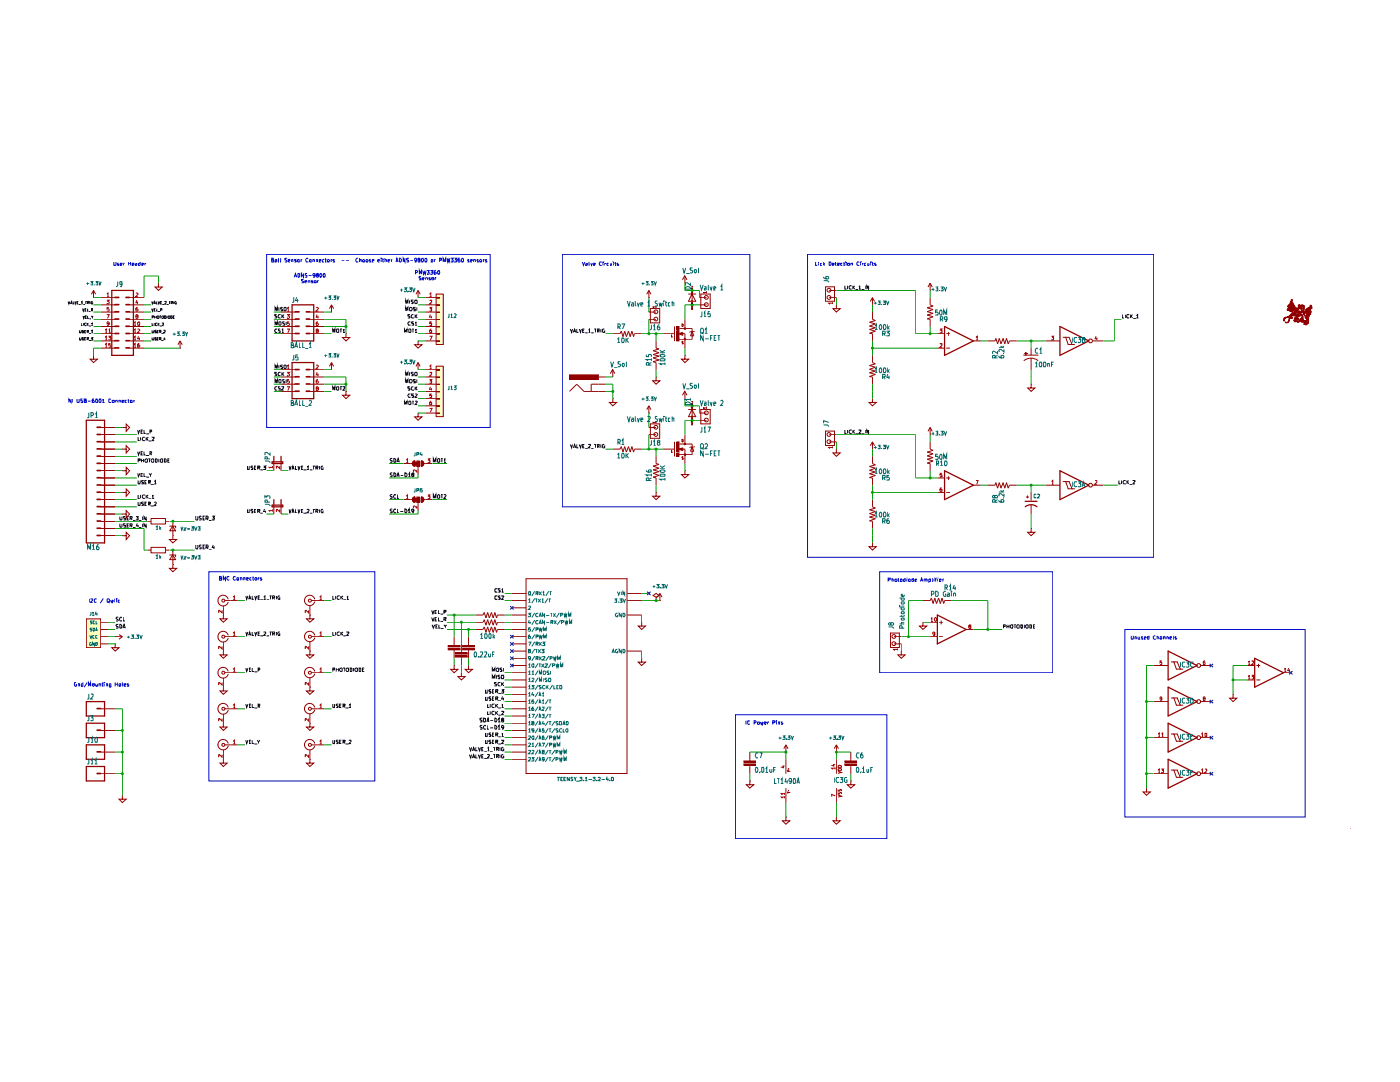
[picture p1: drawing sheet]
<svg xmlns="http://www.w3.org/2000/svg" width="279mm" height="216mm" viewBox="0 0 279 216" stroke-linecap="round" stroke-linejoin="round" font-family="sans-serif">
<path d="M269.5 165.3h.1" fill="none" stroke="#910000" stroke-width=".2"/>
<g fill="#ffffbc">
<path d="M87.1 73.1h1.4v10.1h-1.4z"/>
<path d="M87.1 58.7h1.4v10.1h-1.4z"/>
<path d="M17.2 123.5h2.9v5.7h-2.9z"/>
</g>
<g fill="none" stroke="#910000" stroke-width=".25">
<path d="M188.5 65.1l5.8 2.9-5.8 2.9zM211.5 93.9l5.8 2.9-5.8 2.9zM204.6 100h2.4M204.6 101.1a1.86 1.86 0 0 1 2.3 0M187.1 122.7l5.7 2.9-5.7 2.9zM233.1 129.9l5.8 2.9-5.8 2.9zM233.1 137.1l5.8 2.9-5.8 2.9zM250.4 131.4l5.8 2.8-5.8 2.9zM148.5 152.6h2.3M148.5 152h2.3M168.6 152.6h2.4M168.6 152h2.4"/>
<path d="M233.1 144.3l5.8 2.9-5.8 2.9zM233.1 151.5l5.8 2.9-5.8 2.9z"/>
</g>
<g fill="none" stroke="#910000" stroke-width=".2">
<path d="M164.8 57.2h1.7v2.9h-1.7zM165.5 59.4h1.4M165.5 58h1.4M174.1 59.4v1.4M174.1 59.4l-.4 .8M174.1 59.4l.4 .8M185.6 58h.1M185.6 56.5v1.5M185.6 59.4v1.4l.6 .3-1.2 .3 1.2 .4-1.2 .4 1.2 .3-1.2 .4 1.2 .3-1.2 .4 .6 .1v1.4M185.6 56.5l-.4 .8M185.6 56.5l.5 .8M166.2 60.5h-.8l.2 .2"/>
<path d="M166.2 60.3v.4M166.9 60.8v.8h.8l-.8 .7-.7-.7h.7M166.9 60.8h.1M174.1 60.8h.1M174.1 79.5v.8h.8l-.8 .7-.7-.7h.7M174.1 79.5h.1M174.1 62.3v1.4l.6 .3-1.2 .3 1.2 .3-1.2 .5 1.2 .3-1.2 .3 1.2 .4-1.2 .4 .6 .1v1.4M174.1 70.9v1.4l.6 .3-1.2 .3 1.2 .4-1.2 .4 1.2 .3-1.2 .4 1.2 .3-1.2 .4 .6 .1v1.5M187.1 69.5h1.4M187.1 66.6h1.4M188.8 69.5h.8M188.8 66.6h.8"/>
<path d="M189.3 66.2v.8M194.3 68h1.4M197.1 68h1.5l.2-.5 .3 1.1 .3-1.1 .4 1.1 .4-1.1 .3 1.1 .4-1.1 .3 1.1 .3-.6h1.4M204.5 70.5l.5 .1zM205.8 76.7v.7h.7l-.7 .7-.7-.7h.7M205.8 76.7h.1M164.8 86h1.7v2.9h-1.7zM165.5 88.2h1.4M165.5 86.7h1.4M166.2 89.3h-.8l.2 .1M166.2 89.1v.3M166.9 89.6v.8h.8l-.8 .7-.7-.7h.7"/>
<path d="M166.9 89.6h.1M174.1 89.6h.1M174.1 99.7v1.4l.6 .3-1.2 .3 1.2 .4-1.2 .4 1.2 .3-1.2 .4 1.2 .3-1.2 .4 .6 .1v1.4M174.1 88.2v1.4M174.1 91.1v1.4l.6 .2-1.2 .4 1.2 .3-1.2 .4 1.2 .4-1.2 .3 1.2 .4-1.2 .4 .6 .1v1.4M174.1 88.2l-.4 .7M174.1 88.2l.4 .7M185.6 86.7h.1M185.6 85.3l-.4 .8M185.6 85.3v1.4M185.6 88.2v1.4l.6 .3-1.2 .3 1.2 .3-1.2 .5 1.2 .3-1.2 .3 1.2 .4-1.2 .4 .6 .1v1.4M185.6 85.3l.5 .8"/>
<path d="M204.8 99.2h.6M205.1 98.8v.6M205.8 98.3v1.6M208.7 96.8h2.8M212.2 96.1h1.2l.5 1.4M212.7 96.1l.5 1.4h1.3M218.1 96.8h2.1M174.1 108.3v.8h.8l-.8 .7-.7-.7h.7M174.1 108.3h.1M184.2 119.8h1.4l.3-.5 .3 1.1 .4-1.1 .3 1.1 .4-1.1 .4 1.1 .3-1.1 .3 1.1 .2-.6h1.4M205.8 105.4v.8h.7l-.7 .7-.7-.7h.7M205.8 105.4h.1"/>
<path d="M205.8 100.7v1.9M177.7 126.3h1.8v2.9h-1.8zM178.4 127h1.5M178.4 128.5h1.5M179.1 129.6h-.8l.3 .1M179.1 129.4v.3M179.9 129.9v.8h.7l-.7 .7-.7-.7h.7M179.9 129.9h.1M184.2 124.2v.7h.8l-.8 .7-.7-.7h.7M184.2 124.2h.1M185.6 127h1.5M185.6 124.2h1.5"/>
<path d="M187.4 127h.8M187.4 124.2h.8M187.8 123.8v.8M192.8 125.6h1.5M230.2 132.8h2.9M230.2 140h2.9M233.8 132.1h1.1l.6 1.4M233.8 139.3h1.1l.6 1.4M234.3 132.1l.5 1.4h1.2M234.3 139.3l.5 1.4h1.2M239.6 132.8h2.2M239.6 140h2.2"/>
<path d="M246.1 138.6v.7h.7l-.7 .7-.7-.7h.7M246.1 138.6h.1M249 132.8h1.4M249 135.7h1.4M250.7 132.8h.8M250.7 135.7h.8M251.2 132.5v.7M256.2 134.2h1.4M148.5 152.4h2.3v.3h-2.3zM148.5 151.8h2.3v.3h-2.3zM149.6 155.8v.8h.8l-.8 .7-.6-.7h.6M149.6 155.8h.1"/>
<path d="M149.6 150.1v1.7M149.6 152.7v1.7M156.8 150.1h.1M156.8 148.6l-.4 .8M156.8 148.6v1.5M156.8 151.5v2.9M156.8 157.3v2.8M156.8 148.6l.5 .8M157.1 153.7l.4 .2-.4 .1M157.1 158l.4 .1-.4 .2M157.2 153.5h.3M157.3 153.3v.2"/>
<path d="M157.3 157.6v.3M166.9 150.1h.1M166.9 148.6l-.4 .8M166.9 148.6v1.5M166.9 151.5v2.9M166.9 157.3v2.8M166.9 148.6l.4 .8M167.3 153.9l.6 .2-.6 .2M167.3 153.5l.5-.1 .1 .3h-.6zM167.3 152.9l.2-.2 .3 .1 .1 .3h-.6zM167.3 158.6l.6 .3-.6 .1M167.3 158.1v.4h.2l.2-.4 .2 .1v.3"/>
<path d="M167.3 157.5v.4h.2l.3-.4 .1 .1v.3M168.6 152.4h2.4v.3h-2.4zM168.6 151.8h2.4v.3h-2.4zM169.8 155.8v.8h.8l-.8 .7-.7-.7h.7M169.8 155.8h.1M169.8 150.1v1.7M169.8 152.7v1.7M228.8 157.3v.7h.8l-.8 .7-.7-.7h.7M228.8 157.3h.1M230.2 147.2h2.9M230.2 154.4h2.9M233.8 146.5h1.1l.6 1.4"/>
<path d="M233.8 153.7h1.1l.6 1.4M234.3 146.5l.5 1.4h1.2M234.3 153.7l.5 1.4h1.2M239.6 147.2h2.2M239.6 154.4h2.2M156.8 163v.8h.8l-.8 .7-.6-.7h.6M156.8 163h.1M166.9 163v.8h.8l-.8 .7-.7-.7h.7M166.9 163h.1"/>
<circle cx="165.4" cy="57.9" r=".38"/>
<circle cx="165.4" cy="59.3" r=".38"/>
<circle cx="165.4" cy="88.1" r=".38"/>
<circle cx="165.4" cy="86.7" r=".38"/>
<circle cx="217.6" cy="96.8" r=".38"/>
<circle cx="178.4" cy="128.4" r=".38"/>
<circle cx="178.4" cy="127" r=".38"/>
<circle cx="239.2" cy="140" r=".38"/>
<circle cx="239.2" cy="132.8" r=".38"/>
<circle cx="239.2" cy="154.4" r=".38"/>
<circle cx="239.2" cy="147.2" r=".38"/>
</g>
<g fill="none" stroke="#ba0000" stroke-width=".2">
<path d="M187.6 68.6h.4v.3l-.4 .4h.4M187.6 65.7h.4l-.3 .2 .3 .1v.3h-.4M194.8 67.3l.2-.2v.8M194.8 67.9h.4M209.9 96.1l.2-.2v.7M209.9 96.6h.4M218.6 96l.2-.1 .1 .3-.4 .4h.4M185.8 123.5l.2-.3v.8M185.8 124h.4M186.6 126.4l-.4 .1-.1-.2 .2-.2 .3 .1v.5l-.4 .2M186.6 123.2l.3 .2v.4l-.2 .2a.45 .45 0 0 1-.1-.8zM193.5 125l-.2-.2 .2-.1 .3 .1v.1l-.5 .2 .2 .3 .3-.1v-.2l-.2-.1"/>
<path d="M231.9 131.9h-.4v.3h.4l-.1 .4-.3-.1M231.9 139.4l-.4 .1 .1-.4h.3v.6l-.4 .1M240.2 139.4v-.3h.2l.1 .2-.3 .1v.4l.3-.1-.1-.3M240.5 131.9l-.3 .1v.5l.2 .1 .1-.4-.3-.1v.2M249.1 132.1l.2-.2v.7M249.1 135l.2-.3v.8M249.1 132.6h.5M249.1 135.5h.5M249.8 131.9h.4v.3l-.4 .4h.4M249.8 134.7h.4l-.2 .3 .2 .1v.3h-.4M256.3 133.6l.2-.3v.8M256.3 134.1h.4"/>
<path d="M257.2 133.3l-.2 .5h.4M257.3 133.6v.5M156.2 152.9h.4M156.3 152.8v.4l-.5-.2M156.6 159h-.7l.2 .3M156.6 158.4h-.7l.2 .2M156.6 158.2v.4M156.6 158.9v.4M166.2 152.5h.5M166.4 152.4v.5l-.5-.2M166.7 153.3h-.7l.2 .2M166.7 158.8l-.7-.3v.5"/>
<path d="M166.7 153.1v.4M231.2 146.5l.1-.2v.7M231.2 153.7l.1-.2v.7M231.2 147h.3M231.2 154.2h.3M231.8 153.5h.4l-.2 .2 .2 .1v.3h-.4M231.9 146.5l.1-.2v.7M231.9 147h.3M239.8 146.5l.2-.2v.7M239.8 153.7l.2-.2v.7M239.8 147h.4M239.8 154.2h.4"/>
<path d="M240.5 146.3h.3v.6l-.1 .1-.2-.1zM240.5 153.5h.2l.1 .3-.4 .4h.4"/>
</g>
<g fill="none" stroke="#0f0f0f" stroke-width=".2">
<path d="M168.6 57v.7h.3M169.1 57v.7M169.9 57.1l-.3-.1-.1 .2v.3l.1 .2 .3-.1M170.2 57v.7M170.3 57.3l.3 .4M170.6 57l-.4 .4M170.7 57.8h.5M171.4 57.2l.2-.2v.7M171.4 57.7h.4M171.9 57.8h.6M172.7 57v.7M173.4 57v.7l-.4-.7v.7"/>
<path d="M224 62.8v.7h.3M224.6 62.8v.7M225.3 62.9l-.3-.1-.2 .2 .2 .5 .3-.1M225.6 62.8v.7M225.7 63l.3 .5M226 62.8l-.4 .4M226.2 63.5h.5M226.8 62.9l.2-.1v.7M226.8 63.5h.4M168.6 85.8v.7h.3M169.1 85.8v.7M169.9 85.9l-.3-.1-.1 .2v.3l.1 .2 .3-.1"/>
<path d="M170.2 85.8v.7M170.3 86.1l.3 .4M170.6 85.8l-.4 .3M170.7 86.6h.5M171.4 85.9h.4l-.4 .6h.4M171.9 86.6h.6M172.7 85.8v.7M173.4 85.8v.7l-.4-.7v.7M223.3 95.9v.7h.3M223.8 95.9v.7M224.6 96l-.3-.1-.1 .2v.3l.1 .2 .3-.1M224.9 95.9v.7"/>
<path d="M225 96.1l.3 .5M225.3 95.9l-.4 .3M225.4 96.6h.5M226.1 96h.4l-.4 .6h.4M200.3 125h.3v-.3h-.3v.6M201 124.7v.6M201 125h.4M201.4 124.7v.6M201.8 124.7h.3v.1v.5h-.3l-.2-.2zM202.3 124.7h.4M202.6 124.7v.6M203.1 124.7l.3 .1-.1 .5h-.2l-.2-.2z"/>
<path d="M203.7 124.7h.3l.1 .1-.1 .5h-.3zM204.4 124.7v.6M204.8 124.7l.4 .1-.1 .5h-.3l-.1-.2zM205.5 124.7l.4 .1-.1 .5h-.3zM206.2 125h.3M206.5 124.7h-.3v.6h.3"/>
</g>
<path d="M204.5 70.5l.5 .1z" fill="#910000"/>
<path d="M204.7 70.3l.1 .5z" fill="none" stroke="#910000" stroke-width=".2"/>
<path d="M204.7 70.3l.1 .5z" fill="#910000"/>
<g fill="none" stroke="#910000" stroke-width=".2">
<path d="M204.3 70.9h2.9M204.4 71.9l.6-.3 .7-.1 .1 2.3M205.7 71.5l.8 .1 .6 .3M205.8 69.5v1.4M208.7 68h2.8M212.2 67.3h1.2l.5 1.4M212.7 67.3l.5 1.4h1.3M218.1 68h2.1M256.9 61.8h.1M256.9 61.8h-.1zM257 61.9h.1M257.1 61.9h.1"/>
<path d="M257.2 61.9h.1M257.3 61.9h.1M257.3 62h.1M257.4 62h.1M257.5 62h.1M257.6 62h.1M257.6 62.1h.1M257.7 62.1h.1M257.8 62.1h.1M257.8 62.2h.1M257.9 62h.1M257.9 62.2h.1"/>
<path d="M258 62.2h.1M187.1 98.3h1.4M187.1 95.4h1.4M188.8 98.3h.8M188.8 95.4h.8M189.3 95v.8M194.3 96.8h1.4M197.1 96.8h1.5l.2-.5 .3 1.1 .3-1.1 .4 1.1 .4-1.1 .3 1.1 .4-1.1 .3 1.1 .3-.6h1.4"/>
<circle cx="217.6" cy="68" r=".38"/>
</g>
<path d="M211.5 65.1l5.8 2.9-5.8 2.9zM188.5 93.9l5.8 2.9-5.8 2.9z" fill="none" stroke="#910000" stroke-width=".25"/>
<path d="M209.8 67.1h.5l-.2 .2 .2 .1v.4h-.5M218.7 67.1l-.1 .5h.4M218.9 67.3v.6M187.9 97.3a.4 .4 0 0 0-.3 .4 .4 .4 0 0 0 .2 .4l.2-.1v-.3l-.3-.1-.1 .1M188 94.4h-.3l-.1 .4h.4v.3h-.4M194.8 95.9h.4l-.3 .7" fill="none" stroke="#ba0000" stroke-width=".2"/>
<path d="M256.8 61.8h.1z" fill="#910000"/>
<path d="M257.8 62.1h.1M257.9 62v-.2v.2M260.1 61.2v.1z" fill="none" stroke="#910000" stroke-width=".2"/>
<path d="M260.1 61.2v.1z" fill="#910000"/>
<path d="M259.7 61l.3 .2h-.3z" fill="none" stroke="#910000" stroke-width=".2"/>
<path d="M259.7 61l.3 .2h-.3z" fill="#910000"/>
<path d="M259.6 61.6l.3-.2-.1 .4h-.2z" fill="none" stroke="#910000" stroke-width=".2"/>
<path d="M259.6 61.6l.3-.2-.1 .4h-.2z" fill="#910000"/>
<path d="M257.7 59.8h.2l-.1 .6 .3 .1v.3l.8 .8h.1l.1-.3 .3 .2-.3-.5 .4 .3-.2-.4-.2 .1 .1-.2 .2 .3 .1-.2 .3-.1 .5 .2v.7l-.2 .4 .2 .1 .1 .3-.2-.1v.2l.2 .3 .4 .2 .1-.2-.2-.2a.72 .72 0 0 1 .4-1.2l.5-.4-.1-.2h.2l.1 .6-.4 .3a.38 .38 0 0 0-.4-.1 .38 .38 0 0 0-.2 .4l.7-.3-.4 .5 .1 .1 .5-.3v.3l-.4 .1 .3 .2-.3 .1a.74 .74 0 0 1-.6 .7l.5 .1v.2h-.3l.3 .2v.5l-.6 .3-.4-.1v-.4h.4v-.2l-.3-.1-.3 .3-.3-.1 .3-.3v-.4h-.2l.1 .4-.2-.1-.1 .2-.4 .1v.2h-.3v-.2l-.5 .1v-.2h-.1v-.1l.6 .2 .6-.1 .1-.2-.1-.1v-.2l.2 .2 .3-.5-.1-.3-1.2 .5 .3 .1 .2 .3-.9 .1 .1-.2 .2 .1-.1-.2-.1 .1v-.2l.6 .2-.6-.4 1.1-.4h.2l-.1-.2h-.6l-.3 .3v-.2l-.3 .2-.1-.1-.3 .1-.2-.1-.2 .3 .2 .2v.1h-.2l.2-.1h-.3l.3 .1-.1-.2-.3 .2-.1 .5-.3 .4-.5-.1 .3 .1 .4-.3 .2-1-.1 .2-.7 .1a.43 .43 0 0 0-.3 .6l-.1-.5 .2-.1 1.3-.4-.4 .1 .5-.4-.1 .2h.7l.1-.2h.3v.2l.1-.3h.8l.4 .5v.6l-.1 .4 .1-.1h.6v.4l-.4 .2h.4l.3-.2v-.5l-.4-.2 .4-.1-.4-.1-.1-.2 .6-.1 .2-.5h-.1v-.2l.3-.2-.5 .2 .2-.5-.4 .3-.1-.3 .3-.3 .7-.3v-.3l-.5 .4a.68 .68 0 0 0-.5 1l.3 .4v.2a.61 .61 0 0 1-.7-.1 .61 .61 0 0 1-.2-.6l-.2-.2-.3 .1-.1 .3h-.4l.2-.1v-.2l-.3-.1-.7 .4-.2 .3-.3-.1 .3-.2h-.3l.4-.1h-.4l-.1 .2 .2-.3 .5 .1 .4-.1-.4-.2h.5l.3-.2v.2l.2-.1v.4l.2-.4 .2 .1v-.2l.4 .3-.1-.2 .1-.8a.51 .51 0 0 0-.7-.3l.2 .4h-.2v.2l-.4-.1-.1 .3-.3 .4h-.3l.2-.1v-.2l-.7-.1 .3-.1v-.2h-.3l-.1 .3v-.3l.1 .7-1-.4 .9-.2h-.2l.1-.1-.2 .3h-.5v-.2l.3 .2 .2-.1v-.2l-.4-.2h1.1v.5h.4l.1 .2 .3-.2-.5-.3-.3-.4-.1 .3h-.5l-.6-.2 .8 .1 .1-.1-.1-.2 .5 .1-.7-.2-.2 .3v-.2h-.2l.6-.1h-.6l.2-.1 .1-.3h.3h-.3l.3-.6z" fill="none" stroke="#910000" stroke-width=".2"/>
<path d="M257.7 59.8h.2l-.1 .6 .3 .1v.3l.8 .8h.1l.1-.3 .3 .2-.3-.5 .4 .3-.2-.4-.2 .1 .1-.2 .2 .3 .1-.2 .3-.1 .5 .2v.7l-.2 .4 .2 .1 .1 .3-.2-.1v.2l.2 .3 .4 .2 .1-.2-.2-.2a.72 .72 0 0 1 .4-1.2l.5-.4-.1-.2h.2l.1 .6-.4 .3a.38 .38 0 0 0-.4-.1 .38 .38 0 0 0-.2 .4l.7-.3-.4 .5 .1 .1 .5-.3v.3l-.4 .1 .3 .2-.3 .1a.74 .74 0 0 1-.6 .7l.5 .1v.2h-.3l.3 .2v.5l-.6 .3-.4-.1v-.4h.4v-.2l-.3-.1-.3 .3-.3-.1 .3-.3v-.4h-.2l.1 .4-.2-.1-.1 .2-.4 .1v.2h-.3v-.2l-.5 .1v-.2h-.1v-.1h.1l.1 .1 .6 .1 .5-.2-.1-.2v-.2l.2 .2 .3-.5-.1-.3-1.2 .5 .3 .1 .2 .3-.9 .1 .1-.2 .2 .1-.1-.2-.1 .1v-.2l.6 .2-.6-.4 1.3-.4-.1-.2h-.6l-.3 .3v-.2l-.3 .2-.1-.1-.3 .1-.2-.1-.2 .3 .2 .2v.1h-.2l.2-.1h-.3l.3 .1-.1-.2-.3 .2-.1 .5-.3 .4-.5-.1 .3 .1 .4-.3 .2-1-.1 .2-.7 .1a.43 .43 0 0 0-.3 .6l-.1-.5 .2-.1 1.1-.3 .2-.2-.4 .2 .5-.4-.1 .2h.7l.1-.2h.3v.2l.1-.3h.8l.4 .5v.6l-.1 .4 .1-.1h.6v.4l-.4 .2h.4l.3-.2v-.5l-.4-.2 .4-.1-.4-.1-.1-.2h.4l.3-.2 .1-.4h-.1v-.2l.3-.2-.5 .2 .2-.5-.4 .3-.1-.3 .3-.3 .7-.3v-.3l-.5 .4a.68 .68 0 0 0-.5 1l.3 .4v.2a.61 .61 0 0 1-.7-.1 .61 .61 0 0 1-.2-.6l-.2-.2-.3 .1-.1 .3h-.4l.2-.1v-.2l-.3-.1-.7 .4-.2 .3-.3-.1 .3-.2h-.3l.4-.1h-.4l-.1 .2 .2-.3 .5 .1 .4-.1-.4-.2h.5l.3-.2v.2l.2-.1v.4l.2-.4 .2 .1v-.2l.4 .3-.1-.2 .1-.8a.51 .51 0 0 0-.7-.3l.2 .4h-.2v.2l-.4-.1-.1 .3-.3 .4h-.3l.2-.1v-.2l-.7-.1 .3-.1v-.2h-.3l-.1 .3v-.3l.1 .7-1-.4 .9-.2h-.2l.1-.1-.2 .3h-.5v-.2l.3 .2 .2-.1v-.2l-.4-.2h1.1v.5h.4l.1 .2 .3-.2-.5-.3-.3-.4-.1 .3h-.5l-.6-.2 .8 .1 .1-.1-.1-.2 .5 .1-.7-.2-.2 .3v-.2h-.2l.6-.1h-.6l.2-.1 .1-.3h.3h-.3l.3-.6z" fill="#910000"/>
<g fill="none" stroke="#910000" stroke-width=".2">
<path d="M84.9 73.8h2.2M84.9 75.2h2.2M84.9 76.7h2.2M84.9 78.1h2.2M84.9 79.5h2.2M87 73.1h1.5v10h-1.5zM87.1 79.5l.7 .1zM87.1 78.1l.7 .1zM87.1 76.7h.7zM87.1 75.2l.7 .1zM87.1 73.8l.7 .1zM122.3 79.5v.8h.8l-.8 .7-.7-.7h.7"/>
<path d="M122.3 79.5h.1M82.8 92.2h.4v.6h-.4zM84.9 81h2.2M84.9 82.4h2.2M87.1 82.4l.7 .1zM87.1 81l.7 .1zM122.3 89.6h1.4l.3-.5 .3 1.1 .4-1.1 .3 1.1 .4-1.1 .4 1.1 .3-1.1 .3 1.1 .2-.6h1.5M129.5 82.4h.1M129.5 85.3h1.4M129.5 86.7h1.4M129.5 81l-.4 .7M129.5 81v1.4"/>
<path d="M129.5 81l.4 .7M129.8 84.6h1.9v2.9h-1.9zM130.9 84.3h-.6l.1 .2M130.9 98.3v.7h.8l-.8 .7-.6-.7h.6M130.9 98.3h.1M130.9 84v.5M130.9 91.1v1.4l.6 .2-1.2 .3 1.2 .4-1.2 .4 1.2 .3-1.2 .3 1.2 .5-1.2 .3 .6 .2v1.4M136.7 93.9v.8h.8l-.8 .7-.7-.7h.7M136.7 93.9h.1M130.9 119.2l.6-.4-.6-.4-.6 .4 .6 .4v.6M130.9 119.8h.1M131.7 119.8h.1"/>
<path d="M131.7 118.4l-.5 .8M131.7 118.4v1.4M131.7 118.4l.4 .8M89.4 129.4h2.4v.3h-2.4zM89.4 128.8h2.4v.3h-2.4zM90.6 132.8v.8h.8l-.8 .6-.6-.6h.6M90.6 132.8h.1M90.6 127v1.8M90.6 129.7v1.7M90.9 130.8h2.4v.3h-2.4zM90.9 130.3h2.4v.2h-2.4zM92.1 134.2v.8h.7l-.7 .7-.7-.7h.7"/>
<path d="M92.1 134.2h.1M92.1 128.5v1.8M92.1 131.1v1.7M92.3 129.4h2.4v.3h-2.4zM92.3 128.8h2.4v.3h-2.4zM93.5 132.8v.8h.8l-.8 .6-.7-.6h.7M93.5 132.8h.1M93.5 127v1.8M93.5 129.7v1.7M95 125.6h1.4l.2-.5 .4 1.1 .3-1.1 .4 1.1 .4-1.1 .3 1.1 .4-1.1 .3 1.1 .2-.6h1.4M95 124.2h1.4l.2-.5 .4 1.1 .3-1.1 .4 1.1 .4-1.1 .3 1.1 .4-1.1 .3 1.1 .2-.6h1.4M95 122.7h1.4l.2-.5 .4 1.1 .3-1.1 .4 1.1 .4-1.1 .3 1.1 .4-1.1 .3 1.1 .2-.6h1.4"/>
<circle cx="130.9" cy="85.3" r=".38"/>
<circle cx="130.9" cy="86.7" r=".38"/>
</g>
<g fill="none" stroke="#0f0f0f" stroke-width=".2">
<path d="M78.3 91.6l-.3-.1-.2 .1 .5 .4-.1 .2h-.4M78.6 91.5a.42 .42 0 0 1 .4 .3 .42 .42 0 0 1-.1 .4h-.3zM79.2 92.2l.3-.7 .2 .7M79.3 92.1h.3M86.5 99.4v-.7l.2 .6 .3-.6v.7M86.5 92.2v-.7l.2 .6 .3-.6v.7M87.5 98.7l.3 .1-.1 .6h-.4v-.6zM87.5 91.5l.3 .1-.1 .6h-.4v-.6zM88 98.7h.3M88 91.5h.3M88.2 91.5v.7M88.2 98.7v.7"/>
<path d="M88.6 98.8l.3-.1 .1 .1-.4 .6h.4M88.6 91.7l.2-.2v.7M88.6 92.2h.4M99.2 117.6l-.4-.1v.1v.5h.4M99.2 119l-.4-.1v.2v.5l.4-.1M99.9 117.5l-.5 .1 .5 .4-.1 .1h-.4M99.9 118.9l-.5 .1 .5 .4-.1 .2h-.4M100.1 117.6l.2-.1v.6M100.1 119h.4l-.4 .6h.4M100.1 118.1h.4M86.1 121.8l.3 .7 .3-.7M86.1 123.2l.3 .7 .3-.7"/>
<path d="M86.2 124.7l.3 .6 .2-.6M86.8 122.1h.3M86.8 123.6h.3M87 125h.2M87.2 121.8h-.4v.7h.4M87.2 123.2h-.4v.7h.4M87.3 124.7h-.3v.6h.3M87.5 121.8v.7h.3M87.5 123.2v.7h.3M87.6 124.7v.6h.3M87.9 122.6h.5M87.9 124h.5"/>
<path d="M88 125.4h.5M88.6 124.7l.3 .3 .2-.3M88.6 122.1h.3l.1-.2-.4-.1v.7M88.6 123.6h.3l.1-.3-.4-.1v.7M88.8 123.6l.2 .3M88.9 125v.3M98.3 134v-.7l.2 .5 .3-.5v.7M99.2 133.3l.3 .1-.1 .6h-.2l-.2-.3zM100.2 133.3l-.4 .1v.2h.3l.1 .2-.1 .2h-.3M100.5 133.3v.7"/>
</g>
<path d="M89.4 129.5h2.4M89.4 128.9h2.4M90.9 131h2.4M90.9 130.4h2.4M92.3 129.5h2.4M92.3 128.9h2.4" fill="none" stroke="#910000" stroke-width=".25"/>
<path d="M85.7 73.1l.3-.2v.7M85.7 74.4h.4v.2l-.4 .5h.4M85.7 75.7h.4l-.2 .3 .2 .1v.3h-.4M85.7 73.6h.4M85.9 77.2l-.2 .5h.5M86.1 77.4v.5M86.1 78.6h-.3l-.1 .3h.4v.4h-.4M85.7 81.5h.5l-.3 .8M86.1 80h-.1a.45 .45 0 0 0-.1 .8l.2-.1v-.3l-.2-.1-.2 .2" fill="none" stroke="#ba0000" stroke-width=".2"/>
<path d="M82.8 92.2h.4v.6h-.4z" fill="#910000"/>
<path d="M82.8 91.9a.55 .55 0 0 0-.5 .6 .55 .55 0 0 0 .5 .5" fill="none" stroke="#910000" stroke-width=".2"/>
<path d="M82.6 92l.2-.1v1.1a.55 .55 0 0 1-.5-.4 .55 .55 0 0 1 .3-.6z" fill="#910000"/>
<path d="M83.2 92h.5v1.1h-.5z" fill="none" stroke="#910000" stroke-width=".2"/>
<path d="M83.2 92h.5v1.1h-.5z" fill="#910000"/>
<path d="M82 92.5h.3M82.8 92v1.1M83.4 93.1v.2M84 92v1.1M84 91.9a.55 .55 0 0 1 .6 .6 .55 .55 0 0 1-.6 .5M84.6 92.5h.3" fill="none" stroke="#910000" stroke-width=".2"/>
<path d="M84 91.9a.55 .55 0 0 1 .6 .6 .55 .55 0 0 1-.6 .5z" fill="#910000"/>
<path d="M83.4 73.8h.1M83.4 72.3v1.5M83.4 72.3l-.4 .8M83.4 72.3l.5 .8M80.6 92.5h1.4M82.8 99.4h.4v.6h-.4zM83.4 93.3v1.4M84.9 92.5h1.4" fill="none" stroke="#910000" stroke-width=".2"/>
<path d="M81.1 91.8l.2-.2v.7M81.1 92.3h.4M83.2 93.8v.4l-.6-.4v.4M85.4 91.6h.4l-.2 .2 .2 .1v.3h-.4" fill="none" stroke="#ba0000" stroke-width=".2"/>
<g fill="none" stroke="#0f0f0f" stroke-width=".2">
<path d="M81 76.4v-.7l.1 .5 .3-.5v.7M81 75v-.7l.1 .5 .3-.5v.7M81.7 75.8l.4-.1 .2 .2-.2 .5-.4-.1zM81.7 74.3v.7M81.8 77.2h-.4v.2l.3 .1 .1 .2-.1 .1h-.3M81.9 78.6h-.3l-.2 .3 .2 .4 .3-.1M82.5 77.2l-.4 .1v.4l.2 .1h.2M82.5 74.3h-.4v.2l.3 .1 .1 .2-.1 .2h-.3M82.6 78.6h-.4v.3h.3l.1 .2-.1 .2h-.3M82.8 78.6l.5 .1-.5 .6h.5M82.8 74.3h.4v.7h-.4zM82.8 77.2v.6"/>
<path d="M82.9 75.7h-.4v.3l.3 .1 .1 .1-.1 .2h-.3M82.9 77.4l.4 .4M83.2 75.7v.7M83.3 77.2l-.5 .3M78.3 94.4h-.3l-.2 .1 .5 .4-.1 .2h-.4M78.3 98.8l-.3-.1-.2 .1 .5 .4-.1 .2h-.4M78.6 94.4a.42 .42 0 0 1 .4 .2 .42 .42 0 0 1-.1 .5h-.3zM79 98.8l-.1-.1a.42 .42 0 0 0-.4 .3 .42 .42 0 0 0 .2 .4h.3M79.2 95.1l.3-.7 .2 .7M79.3 98.7v.7h.3M79.3 95h.3M80 94.9h.5"/>
<path d="M80.7 80.7v-.7l.3 .6 .2-.6v.7M80.8 94.4l.4 .2v.4l-.1 .1h-.3zM81.5 94.6l.2-.2v.7M81.5 95.1h.4M81.6 80.1h.4l-.1 .6-.3-.1zM82.3 80h.3M82.3 94.7l-.1-.2 .3-.1 .1 .2-.4 .3 .1 .2 .3-.1-.1-.3M82.4 80v.7M82.8 80l.5 .1-.5 .6h.5M78.3 101.6h-.3l-.2 .1 .5 .4-.1 .2h-.4M79 101.6h-.1a.42 .42 0 0 0-.4 .3 .42 .42 0 0 0 .2 .4l.3-.1M79.3 101.6v.7h.3"/>
<path d="M79.9 102.1h.6M80.8 101.6a.42 .42 0 0 1 .4 .2 .42 .42 0 0 1-.1 .5h-.3zM81.5 101.8l.2-.2v.7M81.5 102.3h.4M82.6 101.9l-.2 .2-.2-.1v-.4h.2l.2 .1-.1 .5-.2 .1"/>
</g>
<path d="M82.8 99.4h.4v.6h-.4z" fill="#910000"/>
<path d="M82.8 99.1a.55 .55 0 0 0-.5 .6 .55 .55 0 0 0 .5 .5" fill="none" stroke="#910000" stroke-width=".2"/>
<path d="M82.6 99.2l.2-.1v1.1a.55 .55 0 0 1-.5-.4 .55 .55 0 0 1 .3-.6z" fill="#910000"/>
<path d="M83.2 99.2h.5v1.1h-.5z" fill="none" stroke="#910000" stroke-width=".2"/>
<path d="M83.2 99.2h.5v1.1h-.5z" fill="#910000"/>
<path d="M82 99.7h.3M82.8 99.2v1.1M84 99.2v1.1M84 99.1a.55 .55 0 0 1 .6 .6 .55 .55 0 0 1-.6 .5M84.6 99.7h.3M83.4 100.3v.2" fill="none" stroke="#910000" stroke-width=".2"/>
<path d="M84 99.1a.55 .55 0 0 1 .6 .6 .55 .55 0 0 1-.6 .5z" fill="#910000"/>
<g fill="none" stroke="#910000" stroke-width=".2">
<path d="M83.4 59.4h.1M83.4 58v1.4M83.4 58l-.4 .7M83.4 58l.5 .7M84.9 59.4h2.2M87 58.7h1.5v10h-1.5zM87.1 59.4l.7 .1zM83.4 68v.8h.8l-.8 .7-.6-.7h.6M83.4 68h.1M84.9 60.8h2.2M84.9 62.3h2.2M84.9 63.7h2.2"/>
<path d="M84.9 65.1h2.2M84.9 66.6h2.2M84.9 68h2.2M87.1 68l.7 .1zM87.1 66.6l.7 .1zM87.1 65.1l.7 .1zM87.1 63.7l.7 .1zM87.1 62.3l.7 .1zM87.1 60.8l.7 .1zM113.7 74.8h5.7v.9h-5.7zM80.6 99.7h1.4M83.4 82.4v.8h.8l-.8 .7-.6-.7h.6"/>
<path d="M83.4 82.4h.1M84.9 99.7h1.4M83.4 100.5v1.4M102.1 118.4h2.9M102.1 119.8h2.9M105 115.5h20.1v38.8h-20.1zM125.2 118.4h2.9M125.2 119.8h2.9M102.1 132.8h2.9M102.1 134.2h2.9M102.1 135.7h2.9M102.1 137.1h2.9"/>
<path d="M102.1 138.6h2.9M102.1 140h2.9M102.1 121.3h2.9M102.1 122.7h2.9M102.1 124.2h2.9M102.1 125.6h2.9M102.1 127h2.9M102.1 128.5h2.9M102.1 129.9h2.9M102.1 131.4h2.9M125.2 122.7h2.9M125.2 129.9h2.9"/>
<path d="M128.1 131.4v.7h.7l-.7 .7-.7-.7h.7M128.1 131.4h.1M128.1 124.2v.7h.7l-.7 .7-.7-.7h.7M128.1 124.2h.1M102.1 141.4h2.9M102.1 142.9h2.9M102.1 144.3h2.9M102.1 145.8h2.9M102.1 147.2h2.9M102.1 148.6h2.9M102.1 150.1h2.9M102.1 151.5h2.9"/>
</g>
<g fill="none" stroke="#ba0000" stroke-width=".2">
<path d="M85.7 58.7l.3-.2v.7M85.7 60h.4v.2l-.4 .5h.4M85.7 59.2h.4M85.7 61.3h.4l-.2 .3 .2 .1v.3h-.4M85.7 67.1h.5l-.3 .8M85.9 62.8l-.2 .5h.5M86.1 65.7h-.1a.45 .45 0 0 0-.1 .7l.2-.1v-.3l-.2-.1-.2 .2M86.1 63v.5M86.1 64.2h-.3l-.1 .4 .4-.1v.4h-.4M81.1 99l.2-.2v.7M81.1 99.5h.4M85.4 98.8h.4l-.2 .2 .2 .1v.3h-.4"/>
<path d="M83.2 101v.4l-.4-.4h-.3l.1 .4"/>
</g>
<g fill="none" stroke="#0f0f0f" stroke-width=".2">
<path d="M81 62v-.7l.1 .5 .3-.5v.7M81.7 61.4l.4-.1 .2 .2-.2 .5-.4-.1zM81.8 62.8h-.4v.2l.3 .1 .1 .2-.1 .2h-.3M82.5 62.8l-.4 .1v.4l.2 .2 .2-.1M82.8 62.8v.7M82.9 61.3h-.4v.3l.3 .1 .1 .1-.1 .2h-.3M82.9 63l.4 .5M83.2 61.3v.7M83.3 62.8l-.5 .3M113.8 88.7l.3 .7 .2-.7M114.4 89.4l.3-.7 .2 .7M114.5 89.2h.3"/>
<path d="M115.1 88.7v.7h.3M115.6 88.7l.3 .7 .1-.7M116.3 89h.2M116.6 88.7h-.3v.7h.3M116.8 89.4h.5M117.5 88.8l.3-.1v.2l-.4 .5h.4M118 89.4h.5M118.6 88.7h.4M118.8 88.7v.7M119.2 89h.4v-.3h-.4v.7M119.4 89l.2 .4M119.9 88.7v.7"/>
<path d="M120.6 88.7l-.3 .1 .1 .6 .3-.1v-.3h-.2M96.9 137.6v.7h.3v-.7M96.9 139.1v.6h.3v-.6M98 137.6l-.4 .1v.2l.3 .1 .1 .1-.1 .2h-.3M98 139.1h-.4v.2l.3 .1 .1 .2-.1 .1h-.3M98.3 135.4v-.7l.2 .6 .3-.6v.7M98.3 138h.2M98.3 139.4h.2M98.6 137.6h-.3v.7h.3M98.6 139.1h-.3v.6h.3M98.9 138h.4l.1-.3-.5-.1v.7M98.9 139.4h.4l.1-.3h-.5v.6"/>
<path d="M99.1 136.2l-.4 .1 .4 .3v.2l-.4 .1M99.1 134.7v.7M99.1 138l.3 .3M99.1 139.4l.3 .3M99.4 138.4h.5M99.4 139.8h.5M99.8 136.3l-.3-.1-.1 .2 .1 .5 .3-.1M99.8 134.7l-.4 .1 .4 .4-.1 .2h-.3M100.1 134.7h.4v.7h-.4zM100.1 137.6h.4l-.2 .3 .2 .1v.3l-.4-.1M100.1 136.2v.7M100.2 136.4l.3 .5"/>
<path d="M100.3 139l-.2 .5h.4M100.5 139.2v.5M100.5 136.2l-.4 .3M93.7 150.6l.2 .7 .2-.7M93.7 149.1l.2 .7 .2-.7M94.3 151.3l.2-.7 .3 .7M94.3 149.8l.2-.7 .3 .7M94.4 151.1h.3M94.4 149.6h.3M95 150.6v.7h.3M95 149.1v.7h.3M95.5 150.6l.2 .7 .2-.7"/>
<path d="M95.5 149.1l.2 .7 .2-.7M96.1 150.9h.3M96.1 149.5h.3M96.2 144.8l-.2-.1-.2 .2 .4 .3-.1 .3h-.3M96.2 143.4h-.4v.2l.3 .1 .1 .2-.1 .2h-.3M96.5 150.6h-.4v.7h.4M96.5 149.1h-.4v.7h.4M96.5 143.3l.4 .2-.1 .6h-.3zM96.6 151.3h.6M96.6 149.9h.6M96.9 147.7v.7h.3v-.7M96.9 146.3v.6h.3v-.6"/>
<path d="M97 144.8a.38 .38 0 0 0-.5 .2 .38 .38 0 0 0 .1 .5l.4-.1M97.2 144.1l.2-.8 .2 .8M97.2 144.7v.8h.4M97.2 143.9h.4M97.3 150.7l.4-.1v.2l-.5 .5h.5M97.3 149.3l.2-.2v.7M97.3 140.5v.7h.4M97.3 141.9v.7h.4M97.3 149.8h.4M97.8 151.3h.5M97.8 149.9h.5M97.8 145.2h.6"/>
<path d="M97.8 140.5v.7M97.8 141.9v.7M97.8 143.8h.6M98 147.7l-.4 .1 .1 .2h.2l.1 .2-.1 .2h-.3M98 146.3h-.4l.1 .3h.2l.1 .2-.1 .1h-.3M98.3 148h.2M98.3 146.6h.2M98.4 150.6h.4M98.4 149.1h.4M98.6 147.7h-.3v.7h.3M98.6 146.3h-.3v.6h.3M98.6 140.6l-.3-.1-.1 .2v.3l.1 .2 .3-.1"/>
<path d="M98.6 142l-.3-.1-.1 .2v.3l.1 .2 .3-.1M98.7 149.1v.7M98.7 150.6v.7M98.8 144.7h.1l.3 .4-.2 .4h-.2zM98.8 143.3h.1l.3 .3-.2 .5h-.2zM98.9 148h.4l.1-.2-.5-.1v.7M98.9 146.6h.4l.1-.3h-.5v.6M98.9 140.5v.7M98.9 141.9v.7M99 140.8l.4 .4M99 142.2l.4 .4M99.1 150.9h.3l.1-.2-.4-.1v.7"/>
<path d="M99.1 149.5h.3l.1-.3-.4-.1v.7M99.1 148l.3 .4M99.1 146.6l.3 .3M99.3 150.9l.2 .4M99.3 149.5l.2 .3M99.4 140.5l-.5 .3M99.4 141.9l-.5 .4M99.4 145l.2-.3v.8M99.4 143.5l.2-.2v.8M99.4 148.5h.5M99.4 147h.5M99.4 145.5h.5"/>
<path d="M99.4 141.3h.5M99.4 144.1h.5M99.4 142.7h.5M99.8 149.1v.7M99.8 150.6v.7M100.1 147.8h.4l-.4 .6h.4M100.1 146.4l.2-.1v.6M100.1 140.7l.2-.2v.7M100.1 142h.4l-.4 .6h.4M100.1 146.9h.4M100.1 141.2h.4M100.3 143.6l-.2-.2 .3-.1 .1 .2v.1l-.4 .1 .1 .4h.3v-.2l-.1-.3"/>
<path d="M100.5 150.6l-.4 .1 .1 .6 .3-.1v-.3h-.1M100.5 149.1l-.4 .1 .1 .6 .3-.1v-.2h-.1M100.5 145.1l-.1 .1h-.3v-.4l.3-.1 .1 .2v.5l-.3 .1"/>
</g>
<g fill="none" stroke="#006665" stroke-width=".2">
<path d="M105.4 119.7l.3-.2v.7M105.5 118.1h.4l-.1 .6h-.3zM106.7 118l-.6 .9M106.7 119.4l-.6 1M106.8 119.5h.4M107 118.4h.3l.1-.3h-.4v.6M107.1 119.5v.7M107.1 118.4l.3 .3M107.4 119.5l.5 .7M107.6 118.1l.5 .6M107.9 119.5l-.5 .7M108.1 118.1l-.5 .6"/>
<path d="M108.2 119.7l.1-.2v.7M108.3 118.2l.2-.1v.6M108.3 118.7h.5M109.3 119.4l-.5 1M109.5 118l-.6 .9M109.5 119.5h.4M109.7 118.1h.4M109.7 119.5v.7M109.9 118.1v.6M122.6 119.5h.5l-.2 .3h.2v.4l-.5-.1M123.2 118.1l.3 .6 .2-.6M123.7 119.5h.5l-.3 .3h.2l.1 .3h-.5"/>
<path d="M124 118.1v.6M124.3 119.5l.3 .7 .2-.7M124.7 118.1v.6l-.4-.6v.6M105.4 132.6l.3-.1v.6M105.4 134.1l.3-.2v.7M105.4 135.5l.3-.2v.7M105.4 136.9l.3-.1v.7M105.4 138.4l.3-.2v.7M105.4 139.8l.3-.1v.6M105.4 121h.5l-.5 .6h.5M105.4 122.4h.5l-.3 .2 .3 .1v.3h-.5M105.4 128.1h.6l-.4 .7"/>
<path d="M105.4 120.2h.5M105.4 133.1h.5M105.4 134.6h.5M105.4 136h.5M105.4 137.5h.5M105.4 138.9h.5M105.6 123.7l-.2 .5h.6M105.6 129.8l-.2-.1 .4-.1 .1 .2-.5 .2 .1 .3 .4-.1v-.3l-.2-.1M105.8 126.7l-.3 .1-.1 .5h.5l-.1-.3h-.3l-.1 .1M105.8 124.1v.4M105.9 125.3h-.4l-.1 .3 .4-.1 .1 .4h-.5M105.9 131.3l-.1 .1h-.3l-.1-.3h.5v.4l-.4 .2"/>
<path d="M106.1 134.1l.3-.2v.7M106.1 135.4h.4l-.4 .6h.4M106.1 136.8h.4l-.2 .2 .2 .1v.3h-.4M106.1 134.6h.4M106.2 132.5h.3v.6h-.2l-.2-.2zM106.3 138.1l-.2 .5h.5M106.5 138.5v.4M106.5 139.7h-.3l-.1 .3 .4-.1v.3h-.4M106.7 122.3l-.6 .9M106.7 123.7l-.6 1M106.7 125.2l-.6 .9M106.7 126.6l-.6 .9"/>
<path d="M106.7 128.1l-.6 .9M106.7 129.5l-.6 .9M106.7 130.9l-.6 1M106.8 129.6h.4M107 125.6h.3l.1-.3h-.4v.6M107 127h.3l.1-.2-.4-.1v.7M107 128.5h.3l.1-.3-.4-.1v.7M107 131.4h.3l.1-.3-.4-.1v.7M107.1 129.6v.7M107.1 128.5l.3 .3M107.1 131.4l.3 .3M107.4 122.5l-.3-.1-.2 .2 .2 .5 .3-.1"/>
<path d="M107.4 123.9l-.3-.1-.2 .3 .2 .4 .3-.1M107.4 132.4l-.6 .9M107.4 133.8l-.6 .9M107.4 135.3l-.6 .9M107.4 136.7l-.6 .9M107.4 138.1l-.6 1M107.4 139.6l-.6 .9M107.4 129.6l.5 .7M107.6 138.9l.1-.7 .3 .7M107.6 123.1l.2-.7 .3 .7M107.6 124.5l.2-.7 .3 .7M107.6 125.3l.1 .6 .2-.5 .2 .5 .1-.6"/>
<path d="M107.6 126.7l.1 .7 .2-.5 .2 .5 .1-.7M107.6 132.5h.3M107.6 138.7h.3M107.6 128.1l.5 .7M107.6 131l.5 .7M107.7 134.6v-.7l.2 .5 .2-.5v.7M107.7 136v-.7l.2 .5 .2-.5v.7M107.7 122.9h.3M107.7 124.3h.3M107.7 132.5v.6M107.9 129.6l-.5 .7M108 136.8l-.4 .1 .4 .3-.1 .3h-.3"/>
<path d="M108.1 129.6h.5l-.3 .2h.2l.1 .4h-.5M108.1 132.5l.5 .6M108.1 128.1l-.5 .7M108.1 131l-.5 .7M108.2 120.2h.4M108.2 138.4l.2-.2v.7M108.2 139.8l.2-.1v.6M108.2 128.1h.6l-.3 .3h.2l.1 .3h-.6M108.2 138.9h.4M108.3 131.1l.4-.1 .1 .2-.6 .5h.6M108.4 134h.4l.1 .3-.1 .3-.4-.1zM108.4 135.3v.7"/>
<path d="M108.5 125.9v-.6l.3 .5 .2-.5v.6M108.5 127.4v-.7l.3 .5 .2-.5v.7M108.6 132.5l-.5 .6M108.7 122.4v.7l-.5-.7v.7M108.7 123.8v.7l-.5-.7v.7M108.8 136.9l-.4-.1-.2 .2 .2 .5 .4-.1M108.8 132.5h.4l.1 .1-.5 .5h.5M109 136.8v.7M109 122.8h.6M109 124.2h.6M109.2 135.3l-.4 .1v.2l.4 .2-.1 .2h-.3M109.2 137l.2 .5"/>
<path d="M109.4 136.8l-.4 .4M109.4 139.6l-.6 .9M109.5 135.3h.4v.7h-.4zM109.5 130.9l-.6 1M109.6 133.9l-.4 .1v.2l.4 .2-.1 .2h-.3M109.6 139.7h.4M109.8 131.4h.3l.1-.3-.4-.1v.7M109.8 139.7v.6M109.9 133.9v.7M109.9 122.4h.3M109.9 124.2h.4l.1-.3-.5-.1v.7M110 132.4l-.6 .9"/>
<path d="M110 122.4v.7M110.1 124.2l.3 .3M110.3 132.8h.3l.1-.3h-.4v.6M110.3 136.7l-.6 .9M110.4 131l.2 .7 .2-.5 .1 .5 .1-.7M110.4 122.4l.5 .7M110.5 136.8v.7h.4M110.6 123.8l.4 .7M110.9 122.4l-.5 .7M111 132.5l.1 .6 .2-.5 .1 .5 .1-.6M111 123.8l-.4 .7M111.1 137.1h.2"/>
<path d="M111.3 131.7v-.7l.2 .5 .3-.5v.7M111.5 136.8h-.4v.7h.4M111.6 122.3l-.6 .9M111.7 136.8h.4v.7h-.4zM111.9 133.1v-.6l.2 .5 .2-.5v.6M111.9 122.7h.3l.1-.2-.4-.1v.7M111.9 123.7l-.7 1M112.1 124.2h.3l.1-.3-.4-.1v.7M112.6 122.4l.1 .7 .2-.5 .1 .5 .2-.7M112.7 123.8l.2 .7 .2-.5 .1 .5 .1-.7M113.5 123.1v-.7l.2 .5 .2-.5v.7M113.7 124.5v-.7l.1 .5 .3-.5v.7"/>
<path d="M122.1 130.3l.3-.7 .2 .7M122.2 130.1h.4M123.2 129.6h-.2l-.2 .2 .2 .5h.2l-.1-.3M123.2 122.4h-.2l-.2 .2 .2 .5h.2l-.1-.3M123.4 120.1v.1M124 129.6v.7l-.4-.7v.7M124 122.4v.7l-.4-.7v.7M124.3 129.6h.3l.2 .2-.2 .5h-.3zM124.3 122.4h.3l.2 .2-.2 .5h-.3zM105.4 141.3l.3-.2v.7M105.4 142.7l.3-.2v.7M105.4 144.1l.3-.1v.6"/>
<path d="M105.4 145.6l.3-.2v.7M105.4 146.9h.5l-.5 .6h.5M105.4 148.4h.5l-.5 .6h.5M105.4 149.8h.5l-.5 .6h.5M105.4 151.3h.5l-.5 .5h.5M105.4 140.3h.5M105.4 141.8h.5M105.4 143.2h.5M105.4 144.6h.5M105.4 146.1h.5M106.1 142.5h.5l-.3 .7M106.1 148.5l.3-.2v.7"/>
<path d="M106.1 149.8h.4l-.4 .6h.4M106.1 151.2h.4l-.2 .2 .2 .1v.3h-.4M106.1 149h.4M106.3 144.2l-.2-.1 .4-.1v.2l-.4 .2 .1 .2h.3v-.4M106.3 146.9h.2v.6h-.2l-.2-.2zM106.5 141.1h-.2l-.2 .2v.4h.4v-.4h-.3l-.1 .2M106.5 145.7v.1h-.3l-.1-.3h.4v.6h-.3M107.4 141l-.6 .9M107.4 142.4l-.6 1M107.4 143.9l-.6 .9M107.4 145.3l-.6 1M107.4 146.8l-.6 .9"/>
<path d="M107.4 148.2l-.6 .9M107.4 149.6l-.6 1M107.4 151.1l-.6 .9M107.6 140.3l.1-.6 .3 .6M107.6 141.8l.1-.7 .3 .7M107.6 143.2l.1-.7 .3 .7M107.6 144.6l.1-.6 .3 .6M107.6 146.1l.1-.7 .3 .7M107.6 147.5l.1-.6 .3 .6M107.6 149l.1-.7 .3 .7M107.6 150.4l.1-.7 .3 .7M107.6 151.8l.1-.6 .3 .6"/>
<path d="M107.6 140.2h.3M107.6 141.6h.3M107.6 143h.3M107.6 144.5h.3M107.6 145.9h.3M107.6 147.4h.3M107.6 148.8h.3M107.6 150.2h.3M107.6 151.7h.3M108.2 142.5h.4l-.2 .3h.2v.4l-.4-.1M108.2 148.3h.5l-.4 .7M108.2 141.2l.4-.1v.2l-.4 .5h.4"/>
<path d="M108.2 140.3h.4M108.3 150l-.1-.3h.4v.3l-.4 .1v.3h.4l-.1-.4M108.4 143.9l-.2 .5h.5M108.6 145.4h-.4v.4l.4-.1v.4l-.4-.1M108.6 146.9h-.3l-.1 .1v.5h.4v-.4h-.4v.2M108.6 151.4v.2h-.4v-.4h.4v.5l-.1 .1h-.3M108.6 144.2v.4M109.4 141l-.6 .9M109.4 142.4l-.6 1M109.4 143.9l-.6 .9M109.4 145.3l-.6 1M109.4 146.8l-.6 .9"/>
<path d="M109.4 148.2l-.6 .9M109.4 149.6l-.6 1M109.4 151.1l-.6 .9M109.6 141.1h.4M109.6 142.5h.4M109.6 144h.4M109.6 145.4h.4M109.6 149.7h.4M109.6 151.2h.4M109.7 147.2h.3l.1-.3h-.4v.6M109.7 148.6h.3l.1-.2-.4-.1v.7M109.8 141.1v.7"/>
<path d="M109.8 142.5v.7M109.8 144v.6M109.8 145.4v.7M109.8 149.7v.7M109.8 151.2v.6M110.4 146.9l.1 .6 .1-.5 .2 .5 .2-.6M110.4 148.3l.1 .7 .1-.5 .2 .5 .2-.7M110.8 143.9l-.7 .9M110.8 145.3l-.7 1M110.8 149.6l-.7 1M110.8 151.1l-.7 .9M111 150.1h.3l.1-.3-.4-.1v.7"/>
<path d="M111 151.5h.3l.1-.2-.4-.1v.6M111.2 147.5v-.6l.3 .5 .2-.5v.6M111.2 149v-.7l.3 .5 .2-.5v.7M111.4 144l-.4 .1v.1l.4 .4h-.4M111.4 145.4l-.4 .1v.2l.4 .3-.4 .1M111.6 144l.5 .1-.1 .5h-.4zM111.6 149.7l.2 .7 .2-.5 .1 .5 .1-.7M111.6 151.2l.2 .6 .2-.5 .1 .5 .1-.6M112.1 145.5l-.3-.1-.2 .2v.3l.2 .2 .3-.1M112.3 144.6l.3-.6 .1 .6M112.4 145.4v.7h.3M112.4 144.5h.3"/>
<path d="M112.6 150.4v-.7l.1 .5 .3-.5v.7M112.6 151.8v-.6l.1 .5 .3-.5v.6M113 144.1l.3-.1v.6h-.3zM113.1 145.4l.2 .1-.1 .6h-.1l-.2-.3z"/>
</g>
<path d="M113.7 74.8h5.7v.9h-5.7z" fill="#910000"/>
<g fill="none" stroke="#910000" stroke-width=".2">
<path d="M129.5 59.4h.1M129.5 58l-.4 .7M129.5 58v1.4M129.5 58l.4 .7M136.2 55.8l.4-.8 .5 .8M136.7 55.1v1.4M137.4 58.7h1.5M138 58.8l.2 .1M138 58.5h.1M138 58l.2 .1h-.2zM138 57.7l.2 .1h-.2l.1-.1M138 57.4h.1"/>
<path d="M138 58.7h.3M138 58.5h.2M138 57.9h.2M138 57.4h.2M138.1 58.7l.8 1.4h-1.5zM138.1 58.7l-.1-.1 .2 .1M138.1 58.4l-.1 .1 .2-.1M138.1 58v2.8M138.2 58.2h-.2l.1 .1M138.2 57.5h-.2l.1 .1M138.2 57.1l-.2 .1M139.6 59.4h1.4"/>
<path d="M139.9 58.7h1.8v2.8h-1.8zM141 58.4h-.7l.2 .1M141 58.1v.4M113.7 78.1l1.4-1.4 1.4 1.4h4.4M119.4 75.2h1.5M120.9 76.7h-2.9v1.4M130.9 75.2v.8h.8l-.8 .7-.6-.7h.6M130.9 75.2h.1M135.1 67.3h.4v.7h-.4zM138 61.7l.2 .1M138 61.4h.1M138 60.8l.2 .2h-.2z"/>
<path d="M138 60.6l.2 .1h-.2l.1-.1M138 60.2l.1 .1M138 60.1h.2M138 61.6h.3M138 61.4h.2M138 60.7h.2M138 60.3h.2M138.1 61.6l-.1-.1 .2 .1M138.1 61.3h-.1h.2M138.2 61.1h-.2l.1 .1M138.2 60.4h-.2l.1 .1M139.6 60.8h1.4"/>
<circle cx="141" cy="59.3" r=".38"/>
<circle cx="141" cy="60.8" r=".38"/>
</g>
<g fill="none" stroke="#0f0f0f" stroke-width=".2">
<path d="M113.8 65.7l.3 .6 .2-.6M114.4 66.3l.3-.6 .2 .6M114.5 66.2h.3M115.1 65.7v.6h.3M115.6 65.7l.3 .6 .1-.6M116.3 66h.2M116.6 65.7h-.3v.6h.3M116.8 66.4h.5M117.5 65.8l.1-.1v.6M117.5 66.3h.3M118 66.4h.5M118.6 65.7h.4"/>
<path d="M118.8 65.7v.6M119.2 66h.4v-.3h-.4v.6M119.4 66l.2 .3M119.9 65.7v.6M120.6 65.7h-.3l.1 .6 .3-.1v-.1h-.2"/>
</g>
<path d="M135.1 67.3h.4v.7h-.4z" fill="#910000"/>
<path d="M135.1 66.1h.4v1h-.4z" fill="none" stroke="#910000" stroke-width=".2"/>
<path d="M135.1 66.1h.4v1h-.4z" fill="#910000"/>
<path d="M135.1 65.1h.4v.8h-.4z" fill="none" stroke="#910000" stroke-width=".2"/>
<path d="M135.1 65.1h.4v.8h-.4z" fill="#910000"/>
<path d="M136.6 67.6l.2 .1v.1l-.2-.1zM136.6 65.5l.2 .1v.1l-.2-.1z" fill="none" stroke="#910000" stroke-width=".25"/>
<g fill="none" stroke="#910000" stroke-width=".2">
<path d="M132.4 66.6h2.2M134.2 66.8h-.2v.5h.2v-.2M134.6 65.2v2.8M135.5 66.6l.8-.3v.6zM135.6 65.6h2.5v2.1h-2.6M136.1 64.6l.3 .1-.1 .4h-.2zM136.1 66.5h-.5l.5 .2v-.2h-.1M136.2 66.6h.5v2.9M136.2 78.8l.4-.7 .5 .7M136.4 68.2h-.3l.3 .2-.1 .2-.2-.1M136.7 63.7v1.9M136.7 78.1v1.4"/>
<path d="M138.1 66.2l.4 .8h-.7zM138.6 66.1l-.8 .1-.2 .1M135.1 90.4h.4v.7h-.4z"/>
</g>
<path d="M135.1 90.4h.4v.7h-.4z" fill="#910000"/>
<path d="M135.1 89.1h.4v1h-.4z" fill="none" stroke="#910000" stroke-width=".2"/>
<path d="M135.1 89.1h.4v1h-.4z" fill="#910000"/>
<path d="M135.1 88.2h.4v.7h-.4z" fill="none" stroke="#910000" stroke-width=".2"/>
<path d="M135.1 88.2h.4v.7h-.4z" fill="#910000"/>
<g fill="none" stroke="#910000" stroke-width=".25">
<path d="M22.3 58h4.3v12.9h-4.3zM58.3 60.8h4.3v7.2h-4.3zM58.3 72.3h4.3v7.2h-4.3zM17.2 83.9h3.7v24.4h-3.7zM54.3 92.2h2.1v.3h-2.1zM54.6 91.1v.7M54.6 99.7v.8M56.1 91.1v.7M56.1 99.7v.8M136.6 90.6l.2 .1v.1l-.2-.1zM136.6 88.5l.2 .1v.1l-.2-.1zM54.3 100.8h2.1v.3h-2.1z"/>
<path d="M17.2 140h3.7v2.9h-3.7zM17.2 144.3h3.7v2.9h-3.7zM17.2 148.6h3.7v2.9h-3.7zM17.2 152.9h3.7v2.9h-3.7z"/>
</g>
<g fill="none" stroke="#910000" stroke-width=".2">
<path d="M18.7 59.4h.1M18.7 58l-.5 .7M18.7 58v1.4M18.7 58l.4 .7M20.1 59.4h2.9M25.9 59.4h2.8M31.6 56.5v.8h-.7l.7 .7 .8-.7h-.8M31.6 56.5h.1M18.7 70.9v.8h.7l-.7 .6-.7-.6h.7M18.7 70.9h.1M20.1 66.6h2.9M20.1 62.3h2.9"/>
<path d="M20.1 63.7h2.9M20.1 65.1h2.9M20.1 68h2.9M20.1 69.5h2.9M20.1 60.8h2.9M25.9 66.6h2.8M25.9 62.3h2.8M25.9 63.7h2.8M25.9 65.1h2.8M25.9 68h2.8M25.9 69.5h2.8M25.9 60.8h2.8"/>
<path d="M35.9 69.5h.1M35.9 68l-.4 .8M35.9 68v1.5M35.9 68l.5 .8M56.1 66.6h2.9M56.1 62.3h2.9M56.1 63.7h2.9M56.1 73.8h2.9M56.1 75.2h2.9M56.1 76.7h2.9M56.1 78.1h2.9M56.1 65.1h2.9"/>
<path d="M61.8 66.6h2.9M61.8 62.3h2.9M61.8 63.7h2.9M61.8 73.8h2.9M61.8 75.2h2.9M61.8 76.7h2.9M61.8 78.1h2.9M61.8 65.1h2.9M66.2 62.3h.1M66.2 73.8h.1M66.2 60.8l-.5 .8M66.2 60.8v1.5"/>
<path d="M66.2 72.3v1.5M66.2 60.8l.4 .8M66.2 72.3l-.5 .8M66.2 72.3l.4 .8M69 78.1v.8h.8l-.8 .6-.6-.6h.6M69 78.1h.1M69 66.6v.7h.8l-.8 .7-.6-.7h.6M69 66.6h.1M121.8 74.5l.5-.8 .4 .8M122.3 73.8v1.4M122.3 66.6h1.4l.3-.5 .3 1.1 .4-1.1 .3 1.1 .4-1.1 .4 1.1 .3-1.1 .3 1.1 .2-.6h1.5M129.5 62.3h1.4"/>
<path d="M129.5 63.7h1.4M129.8 61.5h1.9v2.9h-1.9zM130.9 61.3h-.6l.1 .1M130.9 61v.4M130.9 68v1.5l.6 .1-1.2 .4 1.2 .4-1.2 .3 1.2 .4-1.2 .3 1.2 .4-1.2 .4 .6 .1v1.5M136.7 70.9v.8h.8l-.8 .6-.7-.6h.7M136.7 70.9h.1M20.1 89.6h2.9M20.1 93.9h2.9M20.1 92.5h2.9M20.1 91.1h2.9M20.1 88.2h2.9"/>
<path d="M20.1 86.7h2.9M20.1 85.3h2.9M20.1 99.7h2.9M20.1 98.3h2.9M20.1 96.8h2.9M20.1 95.4h2.9M24.4 98.3h.8v-.7l.7 .7-.7 .7v-.7M24.4 98.3h.1M24.4 93.9h.8v-.6l.7 .6-.7 .8v-.8M24.4 93.9h.1M24.4 89.6h.8v-.7l.7 .7-.7 .8v-.8M24.4 89.6h.1"/>
<path d="M24.4 85.3h.8v-.7l.7 .7-.7 .8v-.8M24.4 85.3h.1M54.6 91.8v2.1M56.1 91.8v2.1M132.4 89.6h2.2M134.2 89.9h-.2v.4h.2v-.2M134.6 88.2v2.8M135.5 89.6l.8-.2v.6zM135.6 88.6h2.5v2.1h-2.6M136.1 87.7l.3 .1-.1 .4h-.2zM136.1 89.5l-.5 .1 .5 .1v-.1h-.1M136.2 89.6h.5v2.9"/>
<path d="M136.4 91.2h-.3l.3 .3-.1 .1h-.2M136.7 86.7v1.9M137.4 81.7h1.5M138 84.7l.2 .1M138 84.5h.1M138 83.9l.2 .1h-.2zM138 83.6l.2 .1h-.2l.1-.1M138 83.1h.2M138 81.8l.2 .1M138 81.6h.1M138 81l.2 .1h-.2zM138 80.7l.2 .1h-.2l.1-.1"/>
<path d="M138 84.6h.3M138 84.5h.2M138 83.8h.2M138 83.4h.2M138 83.3l.1 .1M138 81.6h.2M138 80.9h.2M138 80.5h.2M138 80.4l.1 .1M138.1 81.7l.8 1.4h-1.5zM138.1 84.6l-.1-.1 .2 .1M138.1 84.3h.1"/>
<path d="M138.1 81.7h-.1h.2M138.1 81.4h.1M138.1 89.2l.4 .8h-.7zM138.1 81v2.9M138.2 84.1h-.2l.1 .1M138.2 83.4h-.2l.1 .1M138.2 81.2h-.2l.1 .1M138.2 80.6h-.2h.1M138.2 80.1l-.2 .1M138.6 89.1l-.8 .1-.2 .2M139.6 82.4h1.4M139.6 83.9h1.4"/>
<path d="M139.9 81.7h1.8v2.9h-1.8zM141 81.4h-.7l.2 .2M141 81.1v.5M20.1 104h2.9M20.1 106.9h2.9M20.1 105.4h2.9M20.1 102.6h2.9M20.1 101.1h2.9M24.4 102.6h.8v-.7l.7 .7-.7 .7v-.7M24.4 102.6h.1M24.4 106.9h.8v-.7l.7 .7-.7 .8v-.8M24.4 106.9h.1"/>
<path d="M29.5 109.8h.7M29.5 104h.7M30.1 109.2h2.9v1.1h-2.9zM30.1 103.5h2.9v1.1h-2.9zM33.1 109.8h.7M33.1 104h.7M33.9 110.7h1.1v.4M33.9 105h1.1v.3M34.5 110.7l.5 1h-1.1zM34.5 105l.5 .9h-1.1zM34.5 112.6v.8h.8l-.8 .7-.7-.7h.7M34.5 112.6h.1"/>
<path d="M34.5 106.9v.8h.8l-.8 .6-.7-.6h.7M34.5 106.9h.1M34.5 104v2.9M34.5 109.8v2.8M43.5 119.9a1.03 1.03 0 0 0 .9 1 1.03 1.03 0 0 0 1.1-.7M44.4 119.6h.4v.5h-.4zM44.8 119.8h2.7M45.5 119.5a1.03 1.03 0 0 0-1.1-.7 1.03 1.03 0 0 0-.9 1M54.6 100.5v2.1M56.1 100.5v2.1M61.6 119.6h.4v.5h-.4zM62.1 119.8h2.6"/>
<path d="M62.8 119.5a1.04 1.04 0 0 0-1.6-.5 1.04 1.04 0 0 0 0 1.7 1.04 1.04 0 0 0 1.6-.6M17.2 123.5h2.9v5.7h-2.9zM20.1 127h1.4M20.1 128.5h1.4M20.1 125.6h1.4M20.1 124.2h1.4M23 128.5v.7h.7l-.7 .7-.7-.7h.7M23 128.5h.1M23 127h.1M23 127h1.4M23.7 126.6l.7 .4M24.4 127l-.7 .5"/>
<path d="M43.5 127.1a1.03 1.03 0 0 0 .9 1 1.03 1.03 0 0 0 1.1-.7M43.5 134.3a1.03 1.03 0 0 0 .9 1 1.03 1.03 0 0 0 1.1-.7M44.4 126.8h.4v.5h-.4zM44.4 134h.4v.5h-.4zM44.6 137.1v.8h.7l-.7 .7-.7-.7h.7M44.6 137.1h.1M44.6 129.9v.8h.7l-.7 .7-.7-.7h.7M44.6 129.9h.1M44.6 122.7v.8h.7l-.7 .7-.7-.7h.7M44.6 122.7h.1M44.6 120.9v1.8M44.6 128.1v1.8"/>
<path d="M44.6 135.3v1.8M44.8 127h2.7M44.8 134.2h2.7M45.5 126.7a1.03 1.03 0 0 0-1.1-.7 1.03 1.03 0 0 0-.9 1M45.5 133.9a1.03 1.03 0 0 0-1.1-.7 1.03 1.03 0 0 0-.9 1M60.8 127a1.04 1.04 0 0 0 .9 1 1.04 1.04 0 0 0 1.1-.7M61.6 126.8h.4v.5h-.4zM61.6 134h.4v.5h-.4zM61.8 122.7v.8h.8l-.8 .7-.6-.7h.6M61.8 122.7h.1M61.8 129.9v.8h.8l-.8 .7-.6-.7h.6M61.8 129.9h.1"/>
<path d="M61.8 137.1v.8h.8l-.8 .7-.6-.7h.6M61.8 137.1h.1M61.8 120.9v1.8M61.8 128.1v1.8M61.8 135.3v1.8M62.1 127h2.6M62.1 134.2h2.6M62.8 126.7a1.03 1.03 0 0 0-1.1-.7 1.03 1.03 0 0 0-.9 1M62.8 133.9a1.04 1.04 0 0 0-1.6-.5 1.04 1.04 0 0 0 0 1.7 1.04 1.04 0 0 0 1.6-.6M20.1 141.4h2.9M20.1 145.8h2.9M20.1 150.1h2.9"/>
<path d="M20.1 154.4h2.9M24.4 158.7v.8h.8l-.8 .6-.7-.6h.7M24.4 158.7h.1M43.5 141.5a1.03 1.03 0 0 0 .9 1 1.03 1.03 0 0 0 1.1-.7M44.4 148.4h.4v.5h-.4zM44.4 141.2h.4v.5h-.4zM44.6 144.3v.8h.7l-.7 .7-.7-.7h.7M44.6 144.3h.1M44.6 151.5v.8h.7l-.7 .6-.7-.6h.7M44.6 151.5h.1M44.6 142.4v1.9M44.6 149.6v1.9"/>
<path d="M44.8 141.4h2.7M44.8 148.6h2.7M45.5 148.3a1.04 1.04 0 0 0-1.6-.5 1.04 1.04 0 0 0 0 1.7 1.04 1.04 0 0 0 1.6-.6M45.5 141.1a1.03 1.03 0 0 0-1.1-.7 1.03 1.03 0 0 0-.9 1M61.6 141.2h.4v.5h-.4zM61.6 148.4h.4v.5h-.4zM61.8 144.3v.8h.8l-.8 .7-.6-.7h.6M61.8 144.3h.1M61.8 151.5v.8h.8l-.8 .6-.6-.6h.6M61.8 151.5h.1M61.8 142.4v1.9M61.8 149.6v1.9"/>
<path d="M62.1 141.4h2.6M62.1 148.6h2.6M62.8 141.1a1.04 1.04 0 0 0-1.6-.5 1.04 1.04 0 0 0 0 1.7 1.04 1.04 0 0 0 1.6-.6M62.8 148.3a1.04 1.04 0 0 0-1.6-.5 1.04 1.04 0 0 0 0 1.7 1.04 1.04 0 0 0 1.6-.6"/>
<circle cx="130.9" cy="63.7" r=".38"/>
<circle cx="130.9" cy="62.2" r=".38"/>
<circle cx="141" cy="82.4" r=".38"/>
<circle cx="141" cy="83.8" r=".38"/>
</g>
<g fill="none" stroke="#0f0f0f" stroke-width=".2">
<path d="M81.7 59.9v.7M82.5 59.9h-.4v.3h.3l.1 .2-.1 .2h-.3M82.8 59.9h.4v.7h-.4zM13.6 60.2l.2 .5 .1-.5M14.1 60.7l.2-.5 .1 .5M14.1 60.5h.2M14.6 60.2v.5h.2M14.9 60.2l.1 .5 .2-.5M15.4 60.4h.1M15.6 60.2h-.2v.5h.2M15.7 60.7h.4M15.9 67.3l.1 .6 .2-.1v-.5"/>
<path d="M15.9 65.9l.1 .5 .2-.1v-.4M16.2 64.5v.5h.3M16.2 60.3l.2-.1v.5M16.2 60.7h.3M16.5 61.6l.1 .5 .2-.5M16.5 63l.2 .5 .2-.5M16.6 60.7h.4M16.6 64.5v.5M16.7 67.3l-.3 .1 .3 .3-.1 .2h-.2M16.7 65.9l-.3 .1 .3 .2-.1 .2h-.2M16.9 66.2h.2M16.9 67.6h.2"/>
<path d="M17 61.8h.1M17.1 60.2h.2M17.1 63.3h.1M17.1 64.6l-.1-.1-.2 .2 .2 .3 .1-.1M17.1 67.3h-.2v.6h.2M17.1 65.9h-.2v.5h.2M17.1 60.2v.5M17.2 61.6h-.2v.5h.2M17.3 63h-.2v.5h.2M17.4 67.6h.2v-.3h-.2v.6M17.4 66.2h.2v-.3h-.2v.5M17.4 64.5v.5"/>
<path d="M17.5 63v.5h.2M17.5 60.4h.2l.1-.2h-.3v.5M17.5 61.6v.5h.1M17.5 64.7l.1 .3M17.5 67.6l.1 .3M17.5 66.2l.1 .2M17.6 64.5l-.2 .2M17.6 60.4l.2 .3M17.7 66.5h.5M17.7 67.9h.5M17.7 65.1h.5M17.7 62.2h.4"/>
<path d="M17.8 63.6h.4M18 60.2v.5M18.2 63l.2 .3 .2-.3M18.2 64.6l.2-.1v.5M18.2 67.3h.3l-.2 .2 .2 .1v.3l-.3-.1M18.2 66.1l.2-.2v.5M18.2 61.8h.3v-.2h-.3v.5M18.2 65h.3M18.2 66.4h.3M18.3 61.8l.2 .3M18.4 63.3v.2M18.5 60.2h-.3l.1 .5h.2l-.1-.3"/>
<path d="M30.3 60.2l.1 .5 .2-.5M30.3 61.6l.1 .5 .2-.5M30.3 65.9l.1 .5 .3-.1v-.4M30.3 67.3l.1 .6 .3-.1v-.5M30.3 64.5v.5h.3M30.3 63.3h.3l.1-.2-.4-.1v.5M30.7 60.7l.2-.5 .1 .5M30.8 60.5h.2M30.8 64.5v.5M30.8 61.8h.1M30.9 63v.5M30.9 63.3h.3"/>
<path d="M31 61.6h-.2v.5h.2M31.2 65.9l-.3 .1 .3 .2-.1 .2h-.2M31.2 67.3l-.3 .1 .3 .3-.1 .2h-.2M31.2 60.2v.5h.3M31.2 63v.5M31.3 64.6h-.3v.3h.3M31.3 61.6v.5h.2M31.4 66.2h.1M31.4 67.6h.1M31.5 63l.2 .1-.1 .4h-.2zM31.5 60.2l.2 .5 .2-.5M31.5 64.5v.5"/>
<path d="M31.5 62.2h.5M31.6 65.9h-.2v.5h.2M31.6 67.3h-.2v.6h.2M31.6 64.7l.2 .3M31.8 66.2h.3v-.2l-.3-.1v.5M31.8 67.6h.3v-.2l-.3-.1v.6M31.8 64.5l-.3 .2M31.9 65.1h.4M31.9 63h.2M32 66.2l.1 .2M32 67.6l.1 .3M32 63v.5"/>
<path d="M32 61.8h.3v-.2h-.3v.5M32 60.4h.2M32.2 66.5h.4M32.2 67.9h.4M32.3 60.2h-.3v.5h.3M32.4 64.6l.2-.1v.2l-.2 .3h.2M32.4 63l.2 .1v.4h-.3zM32.4 60.7h.4M32.7 66l.2-.1 .1 .3-.4 .2h.4M32.8 67.3l-.1 .4h.3M32.8 63h.3v.5h-.3zM32.9 60.2h.2v.2l-.2 .3h.2"/>
<path d="M32.9 67.5v.4M33.2 60.7h.5M33.3 63v.5M33.7 63l.2 .1-.1 .4h-.2zM33.7 60.2h.3M33.8 60.2v.5M34.1 63h.2v.5h-.2zM34.2 60.4h.2v-.2h-.2v.5M34.2 60.4l.2 .3M34.6 63.3h.2M34.7 60.2v.5M34.8 63h-.2v.5h.2"/>
<path d="M35.2 60.2h-.2l-.2 .2 .2 .3h.2l-.1-.3M54.9 62v-.7l.3 .5 .1-.5v.7M54.9 76.4v-.7l.3 .5 .1-.5v.7M54.9 64.9v-.7l.3 .5 .1-.5v.7M54.9 73.5v-.6l.3 .5 .1-.5v.6M55.2 62.8l-.4 .1 .4 .3v.3h-.4M55.2 65.7h-.2l-.2 .2 .2 .4 .2-.1M55.2 74.3l-.4 .1 .4 .3v.2l-.4 .1M55.2 77.3l-.2-.1-.2 .2 .2 .4h.2M55.7 75.8h.4l-.1 .6-.3-.1zM55.7 64.3h.4l-.1 .6-.3-.1zM55.7 61.3v.7"/>
<path d="M55.7 72.9v.6M55.9 62.9l-.2-.1-.2 .2 .2 .5 .2-.1M55.9 65.7h-.3v.2l.3 .2v.2h-.3M55.9 74.4l-.2-.1-.2 .2 .2 .5 .2-.1M55.9 77.2h-.3v.2l.3 .1v.3h-.3M56.3 65.8l.1-.1v.6M56.3 77.3l.3-.1v.2l-.4 .4h.4M56.3 62.8v.7M56.3 74.3v.7M56.3 66.3h.3M56.3 63l.4 .5M56.3 74.5l.4 .5"/>
<path d="M56.4 61.3l-.4 .1 .1 .3 .3 .1-.1 .2h-.3M56.4 72.9h-.4v.2l.4 .3-.1 .1h-.3M56.7 61.4h.4l-.1 .6-.3-.1zM56.7 72.9h.4l-.1 .6-.3-.1zM56.7 62.8l-.4 .4M56.7 74.3l-.4 .4M56.8 75.7h-.4v.3l.4 .2v.2h-.4M56.8 64.2h-.4v.3l.4 .1v.3h-.4M57.1 64.2v.7M57.1 75.7v.7M66.4 77.8v-.6l.3 .5 .1-.5v.6M66.4 66.3v-.6l.3 .5 .1-.5v.6"/>
<path d="M67.2 77.3h.4l-.1 .5h-.3zM67.2 65.7h.4l-.1 .6-.3-.1zM67.9 77.2h.4M67.9 65.7h.4M68 65.7v.6M68 77.2v.6M68.4 77.3h.5l-.5 .5h.5M68.4 65.8l.2-.1v.6M68.4 66.3h.5M80.7 66.3v-.6l.3 .5 .2-.5v.6M81 60.6v-.7l.1 .5 .3-.5v.7M81.6 65.7h.4l-.1 .6-.3-.1z"/>
<path d="M81.9 64.2h-.3l-.2 .3 .2 .4 .3-.1M82.3 65.7h.3M82.4 65.7v.6M82.6 64.2h-.4v.3l.3 .1 .1 .1-.1 .2h-.3M82.8 64.4l.2-.2v.7M82.8 65.8l.2-.1v.6M82.8 64.9h.5M82.8 66.3h.5M27.5 94.4l.1 .7 .3-.7M27.5 85.8l.1 .7 .3-.7M27.5 90.1l.1 .7 .3-.7M27.6 95.9v.7h.3l.1-.2v-.5"/>
<path d="M27.6 98.8v.6h.3M27.6 91.9h.3l.1-.3h-.4v.6M27.6 87.2v.7h.3M28.1 87.2v.7M28.1 98.8v.6M28.1 94.8h.3M28.1 86.1h.3M28.1 90.5h.3M28.2 91.6v.6M28.2 91.9h.5M28.5 94.4h-.4v.7h.4M28.5 85.8h-.4v.7h.4"/>
<path d="M28.5 90.1h-.4v.7h.4M28.7 95.9l-.5 .1v.1l.4 .1 .1 .2-.1 .2h-.4M28.7 91.6v.6M28.7 94.4v.7h.4M28.7 85.8v.7h.4M28.7 90.1v.7h.4M28.8 98.8h-.2l-.2 .1v.4l.2 .1h.2M28.8 87.3l-.2-.1-.2 .2v.4l.2 .1 .2-.1M28.9 96.2h.3M29.1 91.6h.3l-.1 .6h-.2l-.2-.2zM29.2 87.2v.7M29.2 98.8v.6"/>
<path d="M29.2 95.2h.6M29.2 86.6h.6M29.2 90.9h.6M29.2 95.9h-.3v.7h.3M29.2 99l.4 .4M29.2 87.5l.4 .4M29.6 96.2h.3l.1-.2-.4-.1v.7M29.6 98.8l-.4 .3M29.6 91.6h.4M29.6 87.2l-.4 .4M29.7 99.5h.5M29.7 88h.5"/>
<path d="M29.8 94.4l.2 .4 .3-.4M29.8 96.2l.2 .4M29.8 91.6v.6M29.9 86.1h.4l-.1-.3h-.3v.7M29.9 90.5h.3l.1-.3-.4-.1v.7M30 94.8v.3M30 90.5l.3 .3M30.1 96.6h.6M30.3 98.9l.2-.1v.6M30.3 91.6h.4l-.1 .6h-.3l-.1-.2zM30.3 87.3h.5l-.5 .6h.5M30.3 99.4h.5"/>
<path d="M30.8 96.1l.2-.2v.7M30.8 96.6h.4M31 91.6h.4l-.1 .6h-.3zM31.7 91.6v.6M32.1 91.6h.4l-.1 .6h-.4zM32.8 91.6h.3v.6h-.3zM33.5 91.9h.2M33.8 91.6h-.3v.6h.3M49.4 93v.7h.3v-.7M50.5 93l-.4 .1v.2h.3l.1 .2-.1 .2h-.3M50.8 93.3h.2M51.1 93h-.3v.7h.3"/>
<path d="M51.4 93.3h.4l.1-.2-.5-.1v.7M51.6 93.3l.3 .4M51.9 93.8h.5M52.6 93h.4l-.2 .3h.2v.4l-.4-.1M57.7 93l.2 .7 .2-.7M58.3 93.7l.2-.7 .2 .7M58.3 93.5h.3M59 93v.7h.3M59.5 93l.1 .7 .3-.7M60.2 93.3h.2M60.5 93h-.3v.7h.3M60.6 93.8h.6"/>
<path d="M61.3 93.2l.2-.2v.7M61.3 93.7h.4M61.8 93.8h.6M62.4 93h.5M62.6 93v.7M63 93.3h.4l.1-.2-.5-.1v.7M63.2 93.3l.3 .4M63.8 93v.7M64.5 93h-.3l-.2 .3 .2 .4h.3l-.1-.4M23.9 103.1l.1 .7 .3-.1v-.6M23.9 104.5l.1 .7 .3-.1v-.6M25 103.1h-.3l.1 .3h.2v.4h-.3"/>
<path d="M25 104.5h-.3l.1 .4h.2v.3h-.3M25.4 103.4h.2M25.4 104.9h.2M25.7 103.1h-.3v.7h.3M25.7 104.5h-.3v.7h.3M25.9 103.4h.4l.1-.2-.5-.1v.7M25.9 104.9h.4l.1-.3-.5-.1v.7M26.1 103.4l.3 .4M26.1 104.9l.3 .3M26.5 103.8h.5M26.5 105.3h.5M27.1 103.1h.5l-.2 .2h.2v.5l-.5-.1"/>
<path d="M27.4 104.4l-.2 .5h.4M27.6 100.2v.7h.3l.1-.2v-.5M27.6 104.8v.4M27.7 103.8h.5M27.7 105.3h.5M28.4 103.1v.7M28.4 104.5v.7M28.7 100.2l-.5 .1v.2h.4l.1 .2-.1 .2h-.4M28.9 100.5h.3M29.2 103.1v.7l-.5-.7v.7M29.2 104.5v.7l-.5-.7v.7M29.2 100.2h-.3v.7h.3"/>
<path d="M29.6 100.5h.3l.1-.2-.4-.1v.7M29.8 100.5l.2 .4M30.1 101h.6M30.8 100.3h.4l-.4 .6h.4M39.1 103l.1 .8h.2l.1-.2v-.6M39.1 108.8l.1 .7h.2l.1-.2v-.5M40.2 103.1l-.3-.1-.2 .2 .5 .3-.1 .3h-.4M40.2 108.8h-.3l-.2 .1 .5 .4-.1 .2h-.4M40.5 103.4h.3M40.5 109.2h.3M40.8 103h-.3v.8h.3M40.8 108.8h-.3v.7h.3"/>
<path d="M41.1 103.4h.4v-.3l-.4-.1v.8M41.1 109.2h.4l-.1-.4h-.3v.7M41.3 103.4l.2 .4M41.3 109.2l.2 .3M41.7 103.8h.5M41.7 109.6h.5M42.4 103h.4l-.3 .3 .3 .1-.1 .4-.3-.1M42.5 108.8l-.1 .5h.4M42.7 109v.5M49.1 118.9l.1 .7 .3-.7M49.4 101.6v.7h.3v-.7M49.7 119.6l.1-.7 .3 .7"/>
<path d="M49.7 119.4h.3M50.3 118.9v.7h.4M50.5 101.6l-.4 .1v.2l.3 .1 .1 .1-.1 .2h-.3M50.8 102h.2M50.8 118.9l.2 .7 .3-.7M51.1 101.6h-.3v.7h.3M51.4 102h.4l.1-.3-.5-.1v.7M51.5 119.2h.3M51.6 102l.3 .3M51.9 118.9h-.4v.7h.4M51.9 102.4h.5M51.9 119.7h.6"/>
<path d="M52.6 119.1l.3-.2v.7M52.6 119.6h.4M52.8 101.6l-.2 .5h.4M53 101.9v.4M53.2 119.7h.5M53.8 118.9h.4M54 118.9v.7M54.4 119.2h.3l.1-.2-.4-.1v.7M54.6 119.2l.2 .4M55.2 118.9v.7M55.8 118.9h-.2l-.2 .3 .2 .4h.2l-.1-.4M57.7 101.6l.2 .7 .2-.7"/>
<path d="M58.3 102.3l.2-.7 .2 .7M58.3 102.1h.3M59 101.6v.7h.3M59.5 101.6l.1 .7 .3-.7M60.2 102h.2M60.5 101.6h-.3v.7h.3M60.6 102.4h.6M61.3 101.7h.4l-.4 .6h.4M61.8 102.4h.6M62.4 101.6h.5M62.6 101.6v.7M63 102h.4l.1-.3-.5-.1v.7"/>
<path d="M63.2 102l.3 .3M63.8 101.6v.7M64.5 101.6h-.3l-.2 .3 .2 .4h.3l-.1-.3M66.4 118.9v.7h.4M66.9 118.9v.7M67.7 119l-.3-.1-.1 .2v.3l.1 .2 .3-.1M68 118.9v.7M68.1 119.2l.3 .4M68.4 118.9l-.4 .3M68.5 119.7h.5M69.2 119.1l.2-.2v.7M69.2 119.6h.4"/>
<path d="M23.6 124.7l-.3-.1-.1 .2 .4 .3-.1 .2h-.3M23.6 123.2l-.3-.1-.1 .2 .4 .4-.1 .2h-.3M23.9 124.6a.42 .42 0 0 1 .4 .3 .42 .42 0 0 1-.1 .4h-.3zM24.3 123.2l-.1-.1a.42 .42 0 0 0-.4 .4 .42 .42 0 0 0 .2 .4l.3-.1M24.5 125.3l.3-.7 .2 .7M24.6 123.1v.8h.3M24.6 125.2h.3M49.1 126.1l.1 .7 .3-.7M49.1 133.3l.1 .7 .3-.7M49.7 126.8l.1-.7 .3 .7M49.7 126.6h.3M49.7 133.6h.3"/>
<path d="M50.1 133.3h-.4v.7h.4M50.3 126.1v.7h.4M50.3 133.3v.7h.4M50.8 134.1h.5M50.8 126.1l.2 .7 .3-.7M51.5 133.6h.3l.1-.2-.4-.1v.7M51.5 126.4h.3M51.9 126.1h-.4v.7h.4M51.9 126.9h.6M52.6 126.2h.4l-.4 .6h.4M53.2 126.9h.5M53.8 126.1h.4"/>
<path d="M54 126.1v.7M54.4 126.4h.3l.1-.2-.4-.1v.7M54.6 126.4l.2 .4M55.2 126.1v.7M55.8 126.1h-.2l-.2 .3 .2 .4h.2l-.1-.4M66.4 126.1v.7h.4M66.4 133.6h.4v-.3h-.4v.7M66.9 126.1v.7M67.1 133.3v.7M67.1 133.6h.4M67.5 133.3v.7M67.7 126.2l-.3-.1-.1 .2v.3l.1 .2 .3-.1"/>
<path d="M67.9 133.3l.4 .1-.1 .6h-.3l-.1-.3zM68 126.1v.7M68.1 126.4l.3 .4M68.4 126.1l-.4 .3M68.4 133.3h.5M68.5 126.9h.5M68.7 133.3v.7M69.2 126.2h.4l-.4 .6h.4M69.2 133.3l.4 .1-.1 .6h-.3l-.2-.3zM69.9 133.3l.3 .1-.1 .6h-.2zM70.6 133.3v.7M71 133.3l.3 .1-.1 .6h-.2l-.2-.3z"/>
<path d="M71.7 133.3l.3 .1-.1 .6h-.2zM72.3 133.6h.3M72.7 133.3h-.4v.7h.4M49.1 140.5l.1 .7 .3-.7M49.1 147.7l.1 .7 .3-.7M49.7 140.8h.3M49.7 148h.3M50.1 140.5h-.4v.7h.4M50.1 147.7h-.4v.7h.4M50.3 140.5v.7h.4M50.3 147.7v.7h.4M50.8 141.3h.5"/>
<path d="M50.8 148.5h.5M51.3 147.7l.3 .3 .3-.3M51.5 140.8h.4l-.1-.3h-.3v.7M51.6 140.8l.3 .4M51.6 148v.4M66.4 140.5l.1 .7h.3v-.7M66.4 147.7l.1 .7h.3v-.7M67.5 140.5l-.4 .1v.2h.3l.1 .2-.1 .2h-.3M67.5 147.7l-.4 .1v.2h.3l.1 .2-.1 .2h-.3M67.8 140.8h.2M67.8 148h.2M68.1 140.5h-.3v.7h.3"/>
<path d="M68.1 147.7h-.3v.7h.3M68.4 140.8h.4l.1-.2-.5-.1v.7M68.4 148h.4l.1-.2-.5-.1v.7M68.6 140.8l.3 .4M68.6 148l.3 .4M69 141.3h.6M69 148.5h.6M69.6 140.7l.3-.2v.7M69.6 147.8h.5l-.5 .6h.5M69.6 141.2h.5"/>
</g>
<g fill="none" stroke="#ba0000" stroke-width=".2">
<path d="M21.3 59.9h.5l-.3 .3 .3 .1v.2l-.2 .2-.3-.1M21.4 58.7l.1-.2v.7M21.4 59.2h.4M27.1 58.5h.3l.2 .2-.6 .5h.6M27.3 59.9l-.2 .5h.5M21 65.9l.2-.2v.7M21 67.3l.2-.2v.8M21 68.8l.2-.3v.8M21 66.4h.4M21 67.9h.4M21 69.3h.4M21.3 62.8h.5l-.3 .7"/>
<path d="M21.6 67.1h.5l-.2 .2 .2 .2v.2l-.1 .2-.4-.1M21.7 65.9l.2-.2v.7M21.7 61.3h-.3v.4l.2-.1 .2 .3-.2 .2-.2-.1M21.7 66.4h.4M21.8 64.6h-.4v-.3l.2-.1a.42 .42 0 0 1 .2 .5 .42 .42 0 0 1-.4 .3M22.1 68.5h-.4v.4l.3-.1 .1 .3-.1 .2-.3-.1M26.8 64.5l.2-.3v.8M26.8 65.9l.2-.2v.7M26.8 67.3l.2-.2v.8M26.8 68.8l.2-.3v.8M26.8 65h.3M26.8 66.4h.3"/>
<path d="M26.8 67.9h.3M26.8 69.3h.3M27.2 63.1v-.3l.4 .1-.5 .2 .1 .4 .4-.1-.2-.3M27.5 65.7h.2l.2 .2-.5 .5h.5M27.5 61.3l-.4 .2v.5l.3 .1 .2-.2-.2-.3-.3 .2M27.5 60.2v.5M27.6 64.2h.1a.45 .45 0 0 1-.1 .8l-.1-.2v-.4zM27.6 67.1l-.1 .5h.4M27.8 68.5l-.3 .2v.5l.2 .1 .2-.2-.2-.3-.2 .2M27.8 67.3v.6M57.3 74.3h.5l-.3 .2 .3 .2v.2l-.2 .2-.3-.1M57.3 77.2h.5l-.4 .7"/>
<path d="M57.3 62.8h.5l-.3 .2 .3 .2v.2l-.2 .1h-.3M57.3 65.7h.5l-.4 .7M57.4 73.1l.1-.2v.7M57.4 61.6l.1-.3v.8M57.4 73.6h.4M57.4 62.1h.4M57.7 75.7h-.3v.4l.2-.1 .2 .3-.2 .2-.2-.1M57.7 64.2h-.3v.4l.2-.1 .2 .3-.2 .2-.2-.1M63.1 72.9h.3l.1 .2-.5 .5h.5M63.1 61.4l.3-.1 .1 .3-.5 .5h.5M63.2 77.5l-.1-.2 .3-.1 .1 .1-.4 .2 .1 .4 .3-.1-.1-.3M63.2 66l-.1-.3h.3l.1 .1-.4 .2 .1 .4 .3-.2-.1-.2"/>
<path d="M63.3 74.3l-.2 .5h.4M63.3 62.8l-.2 .5h.4M63.5 75.7l-.4 .2v.5l.3 .1 .1-.2-.1-.3-.3 .2M63.5 64.2l-.4 .2v.5l.3 .1 .1-.2-.1-.3-.3 .1M63.5 63v.5M63.5 74.5v.6M54.4 93.3h-.7l.2 .1M54.4 93v.4M55.8 93v.5l-.5-.5-.1 .1v.3M46.5 119.2l.3-.3v.8M46.5 119.7h.4M54.4 101.9h-.7l.2 .2"/>
<path d="M54.4 101.6v.5M55.8 101.6v.5l-.5-.5-.1 .1v.4M63.8 119.2l.2-.3v.8M63.8 119.7h.4M44.3 129v.5l-.5-.5-.2 .1 .1 .3M44.3 136.2v.5l-.5-.5-.2 .1 .1 .3M44.3 121.8v.5l-.5-.5-.2 .1 .1 .3M46.5 126.4l.3-.3v.8M46.5 133.6l.3-.3v.8M46.5 126.9h.4M46.5 134.1h.4M61.6 129v.5l-.5-.5-.2 .1 .1 .3"/>
<path d="M61.6 121.8v.5l-.5-.5-.2 .1 .1 .3M61.6 136.2v.5l-.5-.5-.2 .1 .1 .3M63.8 126.4l.2-.3v.8M63.8 133.6l.2-.3v.8M63.8 126.9h.4M63.8 134.1h.4M44.3 150.6v.5l-.5-.5-.2 .1 .1 .3M44.3 143.4v.5l-.5-.5-.2 .1 .1 .3M46.5 148l.3-.3v.8M46.5 140.8l.3-.3v.8M46.5 148.5h.4M46.5 141.3h.4"/>
<path d="M61.6 143.4v.5l-.5-.5-.2 .1 .1 .3M61.6 150.6v.5l-.5-.5-.2 .1 .1 .3M63.8 140.8l.2-.3v.8M63.8 148l.2-.3v.8M63.8 148.5h.4M63.8 141.3h.4"/>
</g>
<g fill="none" stroke="#910000" stroke-width=".34">
<path d="M22.9 59.3h.8M25.1 59.3h.7M22.9 66.5h.8M22.9 65.1h.8M22.9 63.7h.8M22.9 62.2h.8M22.9 69.4h.8M22.9 68h.8M22.9 60.8h.8M25.1 66.5h.7M25.1 65.1h.7M25.1 63.7h.7"/>
<path d="M25.1 62.2h.7M25.1 69.4h.7M25.1 68h.7M25.1 60.8h.7M58.9 78.1h.8M58.9 76.6h.8M58.9 75.2h.8M58.9 73.7h.8M58.9 66.5h.8M58.9 65.1h.8M58.9 63.7h.8M58.9 62.2h.8"/>
<path d="M61.1 78.1h.7M61.1 76.6h.7M61.1 75.2h.7M61.1 73.7h.7M61.1 66.5h.7M61.1 65.1h.7M61.1 63.7h.7M61.1 62.2h.7M19.4 99.6h.7M19.4 98.2h.7M19.4 96.8h.7M19.4 95.3h.7"/>
<path d="M19.4 93.9h.7M19.4 92.5h.7M19.4 91h.7M19.4 89.6h.7M19.4 88.1h.7M19.4 86.7h.7M19.4 85.3h.7M19.4 106.8h.7M19.4 105.4h.7M19.4 104h.7M19.4 102.5h.7M19.4 101.1h.7"/>
<path d="M19.4 141.4h.7M19.4 145.7h.7M19.4 150h.7M19.4 154.3h.7"/>
</g>
<g fill="none" stroke="#006665" stroke-width=".2">
<path d="M17.9 126.8l.3 .6 .1-.6M18.2 128.2l-.3 .1v.4l.3 .1v-.2M18.3 125.3l-.3 .1 .3 .3v.2h-.3M18.4 123.9h-.3v.3l.3 .1-.2 .2-.1-.1M18.6 125.3l.3 .1v.4l-.1 .1h-.2zM18.8 128.2v.6l-.3-.6v.6M18.8 126.8l-.3 .1v.4h.3M18.9 123.9l-.3 .1v.3l.2 .2 .1-.1M19.1 128.2l.3 .1v.3l-.1 .2h-.2zM19.1 125.9l.2-.6 .1 .6M19.2 123.9v.6h.2M19.2 125.8h.2"/>
<path d="M19.4 126.8l-.3 .1v.4h.3"/>
</g>
<g fill="none" stroke="#090" stroke-width=".2">
<path d="M18.7 59.4h1.4M31.6 56.5v-1.4h-2.9v4.3M83.4 59.4h1.5M129.5 59.4v2.9M136.7 56.5v1.5h2.9v1.4M166.9 59.4v1.4M166.9 58h15.8v8.6h4.4M185.6 58v1.4M18.7 63.7h1.4M18.7 66.6h1.4M18.7 60.8h1.4M18.7 68h1.4"/>
<path d="M18.7 62.3h1.4M18.7 65.1h1.4M20.1 69.5h-1.4v1.4M28.7 63.7h1.5M28.7 66.6h1.5M28.7 60.8h1.5M28.7 69.5h7.2M28.7 68h1.5M28.7 62.3h1.5M28.7 65.1h1.5M54.6 63.7h1.5M54.6 66.6h1.5"/>
<path d="M54.6 76.7h1.5M54.6 75.2h1.5M54.6 78.1h1.5M54.6 73.8h1.5M54.6 62.3h1.5M54.6 65.1h1.5M64.7 63.7h4.3v2.9M64.7 66.6h1.5M64.7 76.7h4.3M64.7 75.2h4.3v2.9M64.7 78.1h1.5M64.7 73.8h1.5"/>
<path d="M64.7 62.3h1.5M64.7 65.1h4.3M83.4 63.7h1.5M83.4 66.6h1.5M83.4 60.8h1.5M83.4 68h1.5M83.4 76.7h1.5M83.4 75.2h1.5M83.4 78.1h1.5M83.4 73.8h1.5M83.4 79.5h1.5M83.4 62.3h1.5"/>
<path d="M83.4 65.1h1.5M120.9 66.6h1.4M120.9 76.7h1.4v2.8M120.9 75.2h1.4M120.9 78.1h1.4M128.1 66.6h4.3M129.5 63.7v2.9M130.9 66.6v1.4M130.9 73.8v1.4M136.7 69.5v1.4M136.7 79.5v1.5h2.9v1.4M139.6 60.8h-2.9v2.9"/>
<path d="M174.1 60.8v1.5M174.1 68v2.9M174.1 76.7v2.8M174.1 69.5h13M185.6 65.1v1.5M195.7 68h1.4M202.9 68h5.8M205.8 68v1.5M205.8 73.8v2.9M223.8 63.7h-1.4v4.3h-2.2M23 98.3h1.4M23 95.4h4.3"/>
<path d="M23 86.7h4.3M23 96.8h4.3M23 89.6h1.4M23 99.7h4.3M23 92.5h4.3M23 93.9h1.4M23 91.1h4.3M23 88.2h4.3M23 85.3h1.4M53.2 93.9h1.4M56.1 93.9h1.4M77.7 99.7h2.9"/>
<path d="M77.7 92.5h2.9M83.4 94.7v.7h-5.7M83.4 81h1.5M83.4 82.4h1.5M86.3 99.7h2.9M86.3 92.5h2.9M120.9 89.6h1.4M128.1 89.6h4.3M129.5 82.4v2.9M129.5 86.7v2.9M130.9 89.6v1.5M130.9 96.8v1.5"/>
<path d="M136.7 92.5v1.4M139.6 83.9h-2.9v2.8M166.9 88.2v1.4M166.9 86.7h15.8v8.7h4.4M174.1 89.6v1.5M174.1 96.8v2.9M174.1 98.3h13M185.6 86.7v1.5M185.6 93.9v1.5M195.7 96.8h1.4M202.9 96.8h5.8M205.8 96.8v1.5"/>
<path d="M220.2 96.8h2.9M23 102.6h1.4M23 105.4h5.7v4.4h.8M23 101.1h4.3M23 104h6.5M23 106.9h1.4M33.8 109.8h5M33.8 104h5M47.5 119.8h1.4M53.2 102.6h1.4M56.1 102.6h1.4M64.7 119.8h1.5"/>
<path d="M83.4 101.9v.7h-5.7M100.7 119.8h1.4M100.7 118.4h1.4M128.1 119.8h3.6M128.1 118.4h1.4M174.1 105.4v2.9M184.2 119.8h-2.9v7.2M189.9 119.8h7.2v5.8M205.8 102.6v2.8M21.5 125.6h1.5M21.5 127h1.5M21.5 124.2h1.5"/>
<path d="M21.5 128.5h1.5M47.5 127h1.4M47.5 134.2h1.4M64.7 127h1.5M64.7 134.2h1.5M89.2 125.6h5.8M89.2 124.2h5.8M89.2 122.7h5.8M90.6 122.7v4.3M90.6 131.4v1.4M92.1 124.2v4.3M92.1 132.8v1.4"/>
<path d="M93.5 125.6v1.4M93.5 131.4v1.4M100.7 135.7h1.4M100.7 140h1.4M100.7 125.6h1.4M100.7 124.2h1.4M100.7 122.7h1.4M100.7 134.2h1.4M100.7 137.1h1.4M100.7 138.6h1.4M128.1 122.7v1.5M128.1 129.9v1.5"/>
<path d="M179.9 127h5.7M179.9 128.5v1.4M184.2 124.2h1.4M194.3 125.6h5.7M228.8 140h1.4M230.2 132.8h-1.4v24.5M246.1 135.7h2.9M249 132.8h-2.9v5.8M23 154.4h1.4M23 150.1h1.4M23 145.8h1.4M23 141.4h1.4v17.3"/>
<path d="M47.5 148.6h1.4M47.5 141.4h1.4M64.7 148.6h1.5M64.7 141.4h1.5M100.7 147.2h1.4M100.7 150.1h1.4M100.7 148.6h1.4M100.7 151.5h1.4M100.7 144.3h1.4M100.7 142.9h1.4M100.7 145.8h1.4M100.7 141.4h1.4"/>
<path d="M149.6 150.1h7.2v1.4M149.6 154.4v1.4M169.8 150.1h-2.9v1.4M169.8 154.4v1.4M228.8 154.4h1.4M228.8 147.2h1.4M156.8 160.1v2.9M166.9 160.1v2.9"/>
</g>
<g fill="none" stroke="#000bc9" stroke-width=".2">
<path d="M22.7 52.3v.7l.5-.1v-.6M23.7 52.5l-.3 .1 .3 .3-.3 .1M24 52.8l.3-.1v-.2h-.3v.5h.3M24.7 52.5v.5M24.8 52.5l-.1 .1M25.6 52.3v.7M25.6 52.6h.4M26 52.3v.7M26.4 52.8l.3-.1v-.2h-.3v.5h.3M27 52.5h.3v.5h-.3v-.2l.3-.1M28 52.3v.7h-.4v-.4l.4-.1M28.3 52.8l.4-.1-.1-.2h-.3v.5h.3"/>
<path d="M28.9 52.5v.5M29.2 52.5l-.3 .1M53.2 50.8h44.6v34.5h-44.6zM54.2 51.9h.4l-.1-.4h-.3v.8h.4v-.3l-.1-.1M54.9 51.9h.3v.4h-.3v-.3l.3-.1M55.6 51.5l.1 .8M56 51.5l.1 .8M57.3 51.6h-.4v.3l.4 .1-.1 .3h-.3M57.5 52l.4-.1-.1-.1-.3 .1v.3l.4 .1M58.2 51.9h.3v.4M58.2 51.8v.5M58.7 55.3l.3-.7 .2 .7"/>
<path d="M58.8 55.1h.3M59.1 51.9l-.2-.1-.1 .1 .3 .3-.3 .1M59.4 51.9h.3v.4l-.3-.1zM59.5 54.6h.3v.6l-.2 .1h-.1zM60.1 51.8v.5M60.3 51.8l-.2 .1M60.6 54.6v.7l-.4-.7v.7M60.6 55.7l-.4 .1 .4 .4-.1 .2h-.3M60.8 56.2h.4v-.2l-.4 .1v.2l.4 .1M61.3 54.6h-.4v.3l.4 .1-.1 .3-.3-.1M61.5 51.6a.38 .38 0 0 0-.5 .2 .38 .38 0 0 0 .2 .5l.3-.1M61.5 56.4v-.4l.3 .1v.3"/>
<path d="M61.6 55h.6M61.8 51.9h.3v.4l-.3-.1zM62.4 51.9h.4v.4M62.4 56l-.3 .1 .3 .1v.2h-.3M62.4 51.8v.5M62.7 56.1l.3-.1 .1 .3-.3 .1zM62.9 54.9l-.4 .1-.1-.3 .2-.1h.3v.6l-.4 .1M63.1 51.9h.3v.4M63.1 51.8v.5M63.3 54.9l-.2-.2 .2-.1h.2v.2l-.4 .2 .2 .3 .2-.1v-.2l-.1-.1M63.4 56v.4M63.6 56l-.2 .1"/>
<path d="M63.7 52l.3-.1v-.1l-.3 .1v.4h.3M64 54.6l.2 .1v.5l-.2 .1a.51 .51 0 0 1 0-.7zM64.6 51.9l-.1-.1-.2 .1 .1 .4h.2M64.6 54.6l.3 .1v.5l-.3 .1a.51 .51 0 0 1 0-.7zM64.9 51.8h.2M65 51.5v.8h.1M65.3 51.9l.3-.1 .1 .1v.4h-.3zM66.1 51.8v.5M66.2 51.8l-.1 .1M66.8 51.9h-.4l.4 .2v.2h-.4M68.2 52h.5M69 52h.6"/>
<path d="M71.4 51.6a.37 .37 0 0 0-.4 .2 .37 .37 0 0 0 .2 .5l.2-.1M71.8 51.9h.3v.4M71.8 51.5v.8M72.3 51.9l.3-.1 .2 .1-.1 .4h-.3zM73 51.9l.3-.1 .1 .1v.4h-.3zM74 51.9h-.3v.1l.3 .1v.2h-.3M74.3 52l.3-.1-.1-.1-.2 .1v.4h.2M75.4 52l.3-.1-.1-.1-.2 .1v.3l.3 .1M76.1 51.5v.1M76.1 51.8v.5M76.3 51.8h.3M76.4 51.5v.7l.2 .1"/>
<path d="M76.8 51.9h.4v.4M76.8 51.5v.8M77.4 52l.4-.1-.1-.1-.3 .1v.3l.4 .1M78.1 51.8v.5M78.3 51.8l-.2 .1M79 52.3l.2-.8 .3 .8M79 52.1h.4M79.7 51.5h.2l.2 .4-.1 .4h-.3zM80.8 51.5v.8l-.3-.8v.8M81.6 51.6h-.5v.3h.4l.1 .2-.1 .2h-.4M81.9 52h.5M82.9 54.4h.3l.2-.3-.5-.1v.7"/>
<path d="M83.2 51.9l-.4 .1v-.4l.2-.1 .2 .2-.2 .6h-.2M83.5 51.9l-.1-.3 .3-.1 .2 .2-.1 .2h-.4v.3l.4 .1 .1-.3-.2-.1M83.7 54.7v-.7l.2 .5 .2-.5v.7M84 55.2h-.3l-.1 .1 .1 .2 .3 .1v.2h-.4M84.3 55.7l.3-.1v-.2l-.3 .1 .1 .3h.2M84.3 51.5h.1a.43 .43 0 0 1 .1 .5 .43 .43 0 0 1-.3 .3l-.1-.6zM84.4 54l.1 .7 .2-.5 .2 .5 .1-.7M85 55.5h.3v.3M85 51.5l.2 .4-.1 .4h-.2l-.1-.2v-.4zM85 55.4v.4M85.2 54h.4l-.1 .3h.1v.3h-.4M85.9 54h.5l-.3 .3h.2l.1 .3-.2 .1-.3-.1"/>
<path d="M85.9 55.4l-.3 .1 .3 .2v.1h-.3M86.1 51.9h.3l-.1 .4h-.2zM86.1 55.5l.4-.1 .1 .3-.4 .1zM86.7 51.8v.5M86.8 55.4v.4M86.9 51.8l-.2 .1M87 54l-.3 .1v.5l.2 .1 .2-.1-.1-.3-.3 .1M87.1 55.4l-.3 .1M87.5 54h.1a.43 .43 0 0 1 .2 .4 .43 .43 0 0 1-.3 .3l-.2-.1v-.5zM87.7 51.9h.4l-.1-.4h-.3v.8M88.4 52.3v-.8l.3 .6 .2-.6v.8M89.2 51.5l.2 .8v-.5l.2 .5 .2-.8"/>
<path d="M90 51.5h.5l-.3 .4h.3l-.1 .4-.4-.1M90.7 51.5h.4l-.2 .4h.2v.4l-.4-.1M91.7 51.5l-.3 .2v.5h.4v-.3h-.4M92.2 51.6l.1-.1 .2 .2-.1 .6h-.2zM93.6 51.9h-.3v.1l.3 .1v.2h-.3M93.9 52l.4-.1h-.4v.4h.3M94.5 51.9h.4v.4M94.5 51.8v.5M95.5 51.9h-.3v.1l.3 .1v.2h-.3M95.7 51.9l.2-.1 .2 .1v.4h-.3zM96.5 51.8v.5M96.6 51.8l-.1 .1"/>
<path d="M97.2 51.9h-.4l.4 .2v.2h-.4M112.2 50.8h37.4v50.3h-37.4zM116.2 52.3l.3 .7 .2-.7M116.9 52.5h.3v.5h-.3l.1-.3h.2M117.6 52.3v.7M117.9 52.5l.2 .5 .1-.5M118.5 52.8l.3-.1-.1-.2h-.2v.5h.2M120.1 52.4l-.3-.1-.2 .3 .2 .4h.3M120.4 52.3v.1M120.4 52.5v.5M120.7 52.5v.5M120.9 52.5l-.2 .1"/>
<path d="M121.5 52.5l-.4 .1v.3l.4 .1M121.8 52.5v.5h.2v-.5M122.5 52.3v.1M122.5 52.5v.5M122.6 52.5h.4M122.8 52.3v.7h.2M123.4 52.5h-.3v.2l.4 .2-.4 .1M161.2 50.8h69v60.4h-69zM162.8 52.3v.7h.3M163.4 52.3v.1M163.4 52.5v.5M164 52.5h-.3v.5h.3"/>
<path d="M164.3 52.3v.7M164.4 52.7l.2 .3M164.6 52.5l-.3 .3M165.5 52.3l.3 .1 .1 .3-.2 .3h-.2zM166.2 52.8l.3-.1-.1-.2h-.2v.5h.2M166.7 52.5h.2M166.7 52.3v.6l.2 .1M167.2 52.8l.3-.1v-.2h-.3v.5h.3M168.1 52.5l-.3 .1v.4h.3M168.4 52.5h.2M168.4 52.3v.7h.2M168.9 52.3v.1"/>
<path d="M168.9 52.5v.5M169.1 52.6l.4-.1v.4l-.3 .1zM169.8 52.6l.3-.1v.5M169.8 52.5v.5M171.5 52.4l-.3-.1-.2 .3 .2 .4h.3M171.7 52.3v.1M171.7 52.5v.5M172.1 52.5v.5M172.3 52.5l-.2 .1M172.8 52.5l-.3 .1v.4h.3M173.2 52.5v.5h.2v-.5M173.8 52.3v.1"/>
<path d="M173.8 52.5v.5M174 52.5h.4M174.1 52.3v.6l.3 .1M174.8 52.5h-.3v.2l.4 .2-.4 .1M14.2 79.6v.7l-.4-.7v.7M14.5 79.6v.7M15.4 79.6v.7h.4v-.7M16.5 79.6h-.4v.4h.4v.3h-.4M16.8 80h.3v-.4h-.3v.7h.4v-.3h-.1M18.8 79.6h-.3l-.1 .7 .4-.1-.1-.3-.3 .1M19.2 79.6a.43 .43 0 0 1 .2 .7l-.3-.1zM19.9 79.6h.2v.7l-.3-.1z"/>
<path d="M20.4 79.8l.2-.2v.7M22.1 79.7h-.4v.5l.4 .1M22.4 80l.3-.1 .1 .3-.4 .1zM23.1 80l.2-.1 .1 .4M23.1 79.9v.4M23.7 80l.3-.1 .1 .4M23.7 79.9v.4M25.3 79.9l-.4 .1 .1 .3h.3M25.5 79.9h.3M25.6 79.6v.6l.2 .1M26 79.9l.4 .1v.3h-.4zM26.7 79.9v.4"/>
<path d="M26.9 79.9l-.2 .1M17.6 80h.5M20.4 80.3h.5M24.3 80.1l.4-.1v-.1l-.4 .1 .1 .3h.3M17.8 119.5v.7M18.1 119.6h.4l-.4 .6h.4M19.3 119.6h-.5v.5l.5 .1M20.6 119.4l-.6 1M21.4 119.6h.4l.1 .3-.2 .3-.3-.1zM22.1 119.8l.1 .4 .2-.4 .1 .4 .1-.4M22.9 119.5v.1M22.9 119.8v.4"/>
<path d="M23.2 119.5v.1M23.2 119.8v.4M23.9 119.8h-.3v.4h.3M41.7 114.1h33.1v41.7h-33.1zM43.8 115.4h.4v-.2l-.4-.2v.8h.4v-.4h-.1M45 115v.8l-.4-.8v.8M45.8 115.1a.34 .34 0 0 0-.5 .1 .34 .34 0 0 0 0 .4l.2 .2 .3-.1M47 115.1a.34 .34 0 0 0-.4 .1 .34 .34 0 0 0 0 .4l.2 .2 .2-.1M47.3 115.4h.3l-.1 .4-.2-.1zM48 115.4h.3v.4M48 115.3v.5M48.6 115.4l.3-.1v.5"/>
<path d="M48.6 115.3v.5M49.2 115.5l.4-.1-.1-.1h-.3v.4h.3M50.2 115.3h-.3l-.1 .1 .2 .4 .2-.1M50.4 115.3h.3M50.5 115v.7l.2 .1M50.9 115.3h.3l.1 .1-.2 .4-.3-.2zM51.5 115.3v.5M51.8 115.3l-.3 .1M52.2 115.3l-.3 .1 .4 .2-.1 .2-.3-.1M175.6 114.1h34.5v20.1h-34.5zM177.2 115.7h.4l.1-.3h-.5v.6M178 115.6h.3v.4"/>
<path d="M178 115.4v.6M178.6 115.6l.3-.1 .1 .2-.1 .3-.3-.1zM179.2 115.5h.2M179.3 115.4v.5l.1 .1M179.7 115.6h.3v.4h-.3zM180.6 115.4v.6h-.2l-.1-.3 .2-.2 .1 .1M181 115.4h.1M181 115.5v.5M181.3 115.6h.3v.4l-.3-.1zM182.3 115.4v.6h-.2l-.1-.4h.3M182.6 115.8l.3-.1-.1-.2-.2 .2v.2l.3 .1M183.7 116l.2-.6 .3 .6"/>
<path d="M183.8 115.9h.3M184.4 115.6l.2-.1 .2 .2v.3M184.4 115.5v.5M184.8 115.7l.1-.2 .1 .1v.4M185.4 115.6h.3v.3l-.3 .1M185.4 115.5v.8M186.1 115.4v.6M186.4 115.4h.1M186.4 115.5v.5M186.6 115.5h.3M186.9 115.4h-.2v.6M187.2 115.4h.1"/>
<path d="M187.2 115.5v.5M187.5 115.8l.3-.1-.1-.2-.2 .1v.4h.3M188.2 115.5v.5M188.3 115.5l-.1 .2M15.2 136.2l-.3 .1v.5l.1 .1h.3v-.3h-.2M15.6 136.5l.3-.1v.5M15.6 136.4v.5M16.5 136.4l-.3 .1 .1 .4h.2M16.5 136.2v.7M17.4 136.2l-.6 .9M17.6 136.9v-.7l.3 .5 .2-.5v.7M18.4 136.5h.4l-.1 .4-.3-.1z"/>
<path d="M19.1 136.4l.1 .5h.2M19.4 136.4v.5M19.8 136.5h.3v.4M19.8 136.4v.5M20.3 136.4h.3M20.4 136.2v.7h.2M20.8 136.2v.1M20.8 136.4v.5M21.2 136.5l.3-.1v.5M21.2 136.4v.5M21.5 120l.4 .3M22.1 136.9h-.3l.1-.5h.2v.6l-.3 .1"/>
<path d="M23 136.2v.7M23 136.5h.4M23.4 136.2v.7M23.7 136.5l.4-.1-.1 .5h-.3zM24.4 136.2l.1 .7M24.8 136.7l.3-.1v-.2h-.3v.5h.3M25.7 136.4l-.3 .1 .3 .2v.2h-.3M224.5 125.6h36v37.4h-36zM225.8 126.9v.6h.3l.1-.1v-.5M226.5 127.1h.3v.4M226.5 127v.5M227.1 127v.5h.4"/>
<path d="M227.5 127v.5M228 127.1h-.2v.2l.2 .1v.1h-.2M228.4 127.3l.3-.1-.1-.2-.2 .1v.4h.2M229.3 126.9v.6h-.2l-.1-.4h.3M230.6 126.9l-.4 .1v.4l.1 .1h.3M230.9 127.1l.2-.1 .2 .2v.3M230.9 126.9v.6M231.6 127.1h.3v.4h-.3l-.1-.1 .4-.2M232.2 127.1h.3v.4M232.2 127v.5M232.9 127.1l.1-.1 .2 .2v.3M232.9 127v.5"/>
<path d="M233.5 127.3l.3-.1-.1-.2h-.2v.5h.3M234.1 126.9l.1 .6M234.7 127.1l-.1-.1-.1 .3 .3 .2h-.3M146.8 142.6h30.2v24.7h-30.2zM148.9 143.8v.8M149.6 143.9h-.4v.5l.2 .2 .2-.1M150.5 144.2h.2l.2-.2-.4-.2v.8M151.2 144.1h.3l.1 .3-.2 .2-.2-.1zM151.8 144.1l.1 .5 .2-.4 .1 .4 .2-.5M152.6 144.3l.3-.1v-.1h-.3v.4h.3M153.2 144.1v.5M153.5 144.1l-.3 .1"/>
<path d="M154.2 144.2l.4-.1v-.2l-.4-.1v.8M155 143.8v.1M155 144.1v.5M155.3 144.1h.3v.5M155.3 144.1v.5M156.2 144.1h-.3v.1l.3 .2-.1 .2-.2-.1"/>
</g>
<g fill="none" stroke="#000589" stroke-width=".2">
<path d="M129.2 118.1l.6 .6M129.8 118.1l-.6 .6M101.8 120.9l.7 .7M101.8 131l.7 .7M101.8 132.5l.7 .6M101.8 126.7l.7 .7M101.8 129.6l.7 .7M101.8 128.1l.7 .7M102.5 120.9l-.7 .7M102.5 131l-.7 .7M102.5 132.5l-.7 .6M102.5 126.7l-.7 .7"/>
<path d="M102.5 129.6l-.7 .7M102.5 128.1l-.7 .7M241.4 132.5l.7 .6M241.4 139.7l.7 .6M242.1 132.5l-.7 .6M242.1 139.7l-.7 .6M257.3 133.9l.6 .7M257.9 133.9l-.6 .7M241.4 154l.7 .7M241.4 146.9l.7 .6M242.1 154l-.7 .7M242.1 146.9l-.7 .6"/>
</g>
<g fill="#090">
<path d="M228.6 154.2h.4v.4h-.4z"/>
<path d="M245.9 135.5h.4v.4h-.4z"/>
<path d="M228.6 147h.4v.4h-.4z"/>
<path d="M228.6 139.8h.4v.4h-.4z"/>
<path d="M173.9 98h.4v.5h-.4z"/>
<path d="M137.9 57.7h.4v.5h-.4z"/>
<path d="M137.9 60.6h.4v.5h-.4z"/>
<path d="M185.4 95.2h.4v.4h-.4z"/>
<path d="M173.9 69.2h.4v.5h-.4z"/>
<path d="M196.9 125.4h.4v.4h-.4z"/>
<path d="M166.7 149.8h.4v.5h-.4z"/>
<path d="M181.1 126.8h.4v.5h-.4z"/>
<path d="M156.6 149.8h.4v.5h-.4z"/>
<path d="M185.4 66.4h.4v.4h-.4z"/>
<path d="M205.6 96.6h.4v.4h-.4z"/>
<path d="M205.6 67.8h.4v.4h-.4z"/>
<path d="M130.7 89.4h.4v.4h-.4z"/>
<path d="M137.9 80.8h.4v.4h-.4z"/>
<path d="M137.9 83.6h.4v.5h-.4z"/>
<path d="M129.3 89.4h.4v.4h-.4z"/>
<path d="M130.7 119.6h.4v.5h-.4z"/>
<path d="M90.4 122.5h.4v.4h-.4z"/>
<path d="M93.3 125.4h.4v.4h-.4z"/>
<path d="M91.9 123.9h.4v.5h-.4z"/>
<path d="M122.1 77.9h.4v.4h-.4z"/>
<path d="M130.7 66.4h.4v.4h-.4z"/>
<path d="M129.3 66.4h.4v.4h-.4z"/>
<path d="M34.3 109.5h.4v.5h-.4z"/>
<path d="M34.3 103.8h.4v.4h-.4z"/>
<path d="M24.2 145.5h.4v.5h-.4z"/>
<path d="M24.2 149.8h.4v.5h-.4z"/>
<path d="M24.2 154.2h.4v.4h-.4z"/>
<path d="M68.8 76.4h.4v.5h-.4z"/>
<path d="M68.8 64.9h.4v.5h-.4z"/>
</g>
<g fill="none" stroke="#006665" stroke-width=".2">
<path d="M17.2 56.6h.6M17.5 56.3v.6M18.1 56.2h.4l-.3 .2 .3 .1v.4h-.4M18.8 56.9h.1M19.1 56.2h.4l-.2 .2 .2 .1v.4h-.4M19.8 56.2l.1 .7 .3-.7M23.5 56.2v.8l-.3 .2M24.3 56.6v.2h-.3l-.1-.5h.4v.6l-.1 .3h-.2M58.6 59.3v.9l-.3 .1M59.2 59.3l-.2 .7h.6M59.4 59.6v.7M64.7 59.5h.6"/>
<path d="M65 59.2v.5M65.6 59.1h.4l-.3 .2 .3 .1v.3h-.4M66.3 59.7h.1M66.6 59.1h.4l-.2 .2 .2 .1v.3h-.4M67.3 59.1l.1 .6 .3-.6M79.9 57.9h.5M80.1 57.6v.6M80.6 57.4h.5l-.2 .3 .2 .2v.1l-.1 .2-.4-.1M81.4 58.1v.1M81.7 57.4h.5l-.3 .3 .3 .2v.1l-.2 .2-.3-.1M82.3 57.4l.3 .8 .2-.8M128.1 56.6h.5"/>
<path d="M128.3 56.3v.6M128.9 56.2h.4l-.2 .2 .2 .1v.4h-.4M129.7 56.9h.1M129.9 56.2h.4l-.2 .2 .2 .1v.4h-.4M130.6 56.2l.2 .7 .2-.7M136.3 53.5l.2 1 .4-1M136.8 57.4a.59 .59 0 0 1 .6-.2 .59 .59 0 0 1 .4 .5h-1zM136.9 54.6h.7M137.8 56.4v.5l-.6-.5-.4 .1 .1 .4M138.2 53.5h-.4a.42 .42 0 0 0 .4 .6l-.2 .4-.3-.1M138.6 53.8l.4 .1v.4l-.2 .2-.2-.3zM139.4 53.5l.1 1"/>
<path d="M139.7 56.9l.3 1 .3-1M140.6 57.3h.3v.6h-.3v-.4l.3-.1M141.3 56.9v.9l.2 .1M141.7 57.2l.2 .7 .2-.7M142.4 57.5l.5-.1-.2-.2-.3 .1v.6h.4M143.8 57.2l.3-.3v1M143.8 57.9h.5M164.4 56h.7l.3 .3M164.4 55.2v.2a.7 .7 0 0 0 1 .1l-.2-.3h-.2h-.2v.4l.2 .1M185.9 57.8h.6M186.2 57.4v.6M186.7 57.3h.5l-.2 .3h.2v.4h-.5"/>
<path d="M187.5 58h.1M187.7 57.3h.6l-.3 .3 .3 .1-.1 .3h-.5M188.4 57.3l.3 .7 .2-.7M34.5 66.7h.6M34.8 66.4v.5M35.3 66.2h.5l-.3 .3 .3 .1v.3h-.5M36.1 66.9h.1M36.4 66.2h.4l-.3 .3 .3 .1v.3h-.4M37 66.2l.2 .7 .3-.7M58.1 68.9l.4-.1-.1-.4h-.3v1h.4l.1-.4-.2-.1M58.6 70.8v1h-.3M58.8 69.4l.3-1 .3 1"/>
<path d="M58.9 69.1h.4M59.5 70.8h-.4l-.1 .5 .4-.1 .1 .6h-.5M59.7 79.9v1h.4M59.7 68.4v1h.4M60.4 79.9v1h.4M60.4 68.4v1h.4M60.9 69.6h.6M61.7 68.7l.2-.3v1M61.7 69.4h.5M64.7 71h.6M65 70.7v.5M65.6 70.6h.4l-.3 .2 .3 .1v.3h-.4"/>
<path d="M66.3 71.2h.1M66.6 70.6h.4l-.2 .2 .2 .1v.3h-.4M67.3 70.6l.1 .6 .3-.6M79.9 72.3h.5M80.1 72v.6M80.6 71.8h.5l-.2 .3 .2 .2v.1l-.1 .2-.4-.1M81.4 72.5v.1M81.7 71.8h.5l-.3 .3 .3 .2v.1l-.2 .2-.3-.1M82.3 71.8l.3 .8 .2-.8M89.6 77v.7l-.2 .1M89.6 62.6v.7l-.2 .1M90 77.3l.1-.3v.8"/>
<path d="M90 62.9l.1-.3v.8M90 77.8h.4M90 63.4h.4M90.6 77h.5l-.3 .3h.2l.1 .3-.2 .2-.3-.1M90.6 62.7l.3-.1 .2 .2-.5 .6h.5M121.9 72.2l.2 1 .4-1M122.6 73.3h.6M123.2 67.7l.3-.3v1M123.2 68.4h.5M123.3 65.2l.4-.1 .1-.2-.1-.3h-.4v1.1M123.5 65.2l.3 .5M123.8 72.2h-.4a.42 .42 0 0 0 .4 .6l-.1 .4-.4-.1"/>
<path d="M124.1 64.6h.6l-.5 1.1M124.2 67.4a.47 .47 0 0 1 .4 .5 .47 .47 0 0 1-.4 .5zM124.2 72.5l.4 .1v.4l-.2 .2-.2-.3zM124.9 67.4v1M125 72.2l.1 1M125.1 67.9l.3 .5M125.2 60.1l.3 1 .3-1M125.4 67.4l-.5 .5M126 60.4h.4v.7M126.4 60.7h-.4l.1 .4 .3-.1M126.8 60.1v.8l.2 .2M127.2 60.4l.2 .7 .2-.7"/>
<path d="M127.9 60.7h.4l-.1-.3h-.3v.6h.3M128.1 79.6h.5M128.3 79.4v.5M128.9 79.2h.4l-.2 .3h.2v.4h-.4M129 70.7v.5h.5v-.5h.4v.5M129.2 60.3l.3-.2v1M129.2 61.1h.5M129.5 72.9v-.5l-.4-.1-.1 .6h1M129.7 79.9h.1M129.9 79.2h.4l-.2 .3h.2v.4h-.4M130 64.8v.9l-.3 .1M130 71.8h-1l.2 .2"/>
<path d="M130 71.5v.5M130 72.3l-.5 .3M130.4 65.1l.2-.3v1M130.4 65.8h.4M130.6 79.2l.2 .7 .2-.7M131.2 60.1l-.4 .1a.43 .43 0 0 0 .4 .5l-.1 .4-.3-.1M131.5 60.4l.2 .7 .2-.5 .1 .5 .2-.7M131.6 64.8h-.2a.7 .7 0 0 0 0 1l.3-.1v-.3l-.1-.2h-.3l-.1 .2M131.7 71.8l.2-.2h.6l.2 .1v.2l-.9 .1zM131.7 70.9a.66 .66 0 0 1 1 .2 .63 .63 0 0 1-1-.2zM131.7 70.4h1M131.7 69.9l.6 .5"/>
<path d="M132.5 60.1v.1M132.5 60.4v.7M132.7 72.6h-1l.3 .3M132.7 72.3v.6M132.7 69.9l-.6 .3M132.8 60.4h.3M132.9 60.1v.8l.2 .2M133.7 60.4h-.3v.6h.3M134.2 60.5l.3-.1v.7M134.2 60.1v1M136.3 76.5l.2 1 .4-1M136.9 77.6h.7"/>
<path d="M137.8 79.7h-1l.2 .3M137.8 79.5v.5M138.2 76.5h-.4a.42 .42 0 0 0 .4 .6l-.2 .4-.3-.1M138.6 76.8l.4 .1v.4l-.2 .2-.2-.2zM139.4 76.5l.1 1M139.7 79.9l.3 1 .3-1M139.8 65.7l.4-.2a.66 .66 0 0 1 0 1l-.4-.1zM140 66.3h.2l.2 .4M140.1 62.2v.9l-.4 .1M140.3 66.9v1l-.5-1v1M140.5 62.5l.2-.3v1M140.5 63.2h.4"/>
<path d="M140.7 65.8l.2-.3v1M140.7 66.5h.5M140.8 67.6h.6M141.3 79.9v.9l.2 .1M141.7 62.2h-.4v.5l.4-.1 .1 .4-.1 .2-.4-.1M141.8 67.4h.3M142.2 66.9h-.4v1M142.5 67.4h.3M143 66.9h-.5v1h.5M143.2 66.9h.5M143.5 66.9v1M174.4 60.5h.6"/>
<path d="M174.6 73.7l.3-.3v1M174.6 65.1l.3-.4v1M174.6 74.4h.5M174.6 65.7h.5M174.7 60.2v.5M175.2 60.1h.4l-.1 .2h.1v.4h-.4M175.7 73.4a.56 .56 0 0 1 .3 .5 .56 .56 0 0 1-.4 .5l-.1-.6zM175.7 64.7a.56 .56 0 0 1 .3 .6 .56 .56 0 0 1-.4 .4l-.1-.6zM176 60.7h.1M176.1 75.2l.6-.1v-.3l-.6-.1v.9M176.1 66.6l.6-.1v-.3l-.6-.1v.9M176.2 60.1h.5l-.2 .2h.2v.4h-.5"/>
<path d="M176.4 73.4h.1a.63 .63 0 0 1 .2 1h-.3l-.1-.2zM176.4 64.8l.1-.1a.63 .63 0 0 1 .2 1h-.3l-.1-.1zM176.4 75.2l.3 .4M176.4 66.6l.3 .4M176.9 60.1l.3 .6 .2-.6M176.9 66.1h.6l-.3 .3 .3 .2-.1 .4-.5-.1M177.2 74.6l-.2 .7h.5M177.2 64.7v1M177.2 73.4v1M177.2 74l.3 .4M177.2 65.4l.3 .3M177.4 75v.6"/>
<path d="M177.5 73.7l-.3 .4M177.5 65.1l-.3 .4M187.2 61.8h-.5v.6l.4-.1 .1 .4v.2l-.5-.1M187.7 63.7l.5-.1-.1-.4h-.4v.9M187.7 61.8l.3 .3-.1 .8a.54 .54 0 0 1-.4-.5 .54 .54 0 0 1 .2-.6zM187.9 63.7l.3 .4M188.3 62.9v-1.1l.4 .8 .2-.8v1.1M189 63.6l-.2 .2-.3-.1v-.4l.4-.1 .1 .2-.2 .7h-.2M198.6 71.4v-.4l-.4-.1-.1 .5h1M199.1 70.1v.5l-.8-.5-.2 .1 .1 .4M199.1 70.9l-.5 .3M199.3 71l.1 .3 .2 .1h.7l.1-.3-.2-.2-.4 .1v.3l.1 .1"/>
<path d="M199.3 69.4h1.1M199.7 69l.4 .4M200.3 70.6h.1M200.4 69.7v.5l-.6-.5h-.4v.5M200.4 69l-.4 .3M206.6 72.5l.3-.2v.9M206.6 73.2h.4M207.1 69.6l-.2-.1-.3 .2v.5l.2 .3 .3-.1M207.5 72.3h.3l.1 .1-.1 .8-.3-.1zM207.5 69.8l.2-.3v1M207.5 70.5h.5M208.3 72.3a.47 .47 0 0 1 .5 .4 .47 .47 0 0 1-.5 .5z"/>
<path d="M209.1 72.7l.1-.2 .2 .1v.6M209.1 72.5v.7M209.8 72.7h.4M210.3 72.3h-.5v.9M214 67.3v1.1M214.8 67.4l-.3-.1a.63 .63 0 0 0 .2 1.1l.1-.2M215.2 67.3h.5l-.3 .4 .3 .1v.4l-.2 .2h-.2l-.1-.2M216 67.8h.4v-.5h-.4v1.1h.4l.1-.2-.1-.4M17.7 82.3v1l-.3 .1M18.2 82.9l.4-.1 .1-.2-.2-.3h-.3v1.1M19 82.7l.3-.4v1.1M19 83.4h.5"/>
<path d="M52.9 92h.6l.4 .3M52.9 99.4v-.5l.3 .3 .1-.3h.4l.2 .2v.3h-.2M53.4 91.6l-.1-.5-.4 .1v.4h1M53.9 90.3v.5l-.6-.5-.4 .1 .1 .4M58.1 80.4l.4-.1-.1-.4h-.3v1h.4l.1-.3-.2-.2M58.8 80.9l.3-1 .3 1M58.9 80.6h.4M60.9 81.1h.6M61.7 80l.3-.1 .2 .2-.5 .8h.5M82.8 90.3v.6l-.2 .1M82.8 97.5v.6l-.2 .1M83.2 90.6h.3l.1-.2-.4-.1v.7"/>
<path d="M83.2 97.8h.3l.1-.2-.4-.1v.7M84 90.2l-.1 .5h.4M84.2 90.5v.5M84.3 97.5h-.4v.3l.3-.1 .1 .4h-.4M123.2 90.7l.3-.2v.9M123.2 91.4h.5M123.3 88.3l.4-.1 .1-.3-.1-.2h-.4v1M123.5 88.3l.3 .4M124.1 88l.2-.3v1M124.1 88.7h.5M124.2 90.5a.47 .47 0 0 1 .4 .4 .47 .47 0 0 1-.4 .5zM124.9 90.5v.9"/>
<path d="M125.1 90.9l.3 .5M125.2 83.1l.3 1 .3-1M125.4 90.5l-.5 .5M126 83.4h.4v.7M126.4 83.7l-.4 .1 .1 .3 .3-.1M126.8 83.1v.8l.2 .2M127.2 83.4l.2 .7 .2-.7M127.9 83.8l.4-.1-.1-.3h-.3v.6h.3M129 93.8l.2 .4h.7v-.4h-.5v.3l.2 .1M129.2 83.2h.5v.3l-.5 .6h.5M129.5 95.9v-.4l-.4-.1-.1 .5h1M130 87.8v.9l-.3 .2"/>
<path d="M130 94.8h-1l.2 .2M130 95.4l-.5 .2M130 94.5v.5M130.4 88.1l.2-.3v1.1M130.4 88.9h.4M131.2 83.1l-.4 .1a.43 .43 0 0 0 .4 .5l-.1 .4-.3-.1M131.4 88.3l-.2-.3 .3-.2 .2 .2-.1 .3-.4 .1 .2 .5 .3-.2-.2-.4M131.5 83.4l.2 .7 .2-.5 .1 .5 .2-.7M131.7 94.8l.2-.2h.6l.2 .1v.3h-.9zM131.7 93.9a.66 .66 0 0 1 1 .2 .63 .63 0 0 1-1-.2zM131.7 93.4h1M131.7 92.9l.6 .5"/>
<path d="M132.5 83.1v.1M132.5 83.4v.7M132.7 95.6h-1l.3 .3M132.7 95.4v.5M132.7 92.9l-.6 .4M132.8 83.4h.3M132.9 83.1v.8l.2 .2M133.7 83.4h-.3v.6h.3M134.2 83.5l.3-.1v.7M134.2 83.1v1M136.8 80.4a.59 .59 0 0 1 .6-.2 .59 .59 0 0 1 .4 .5h-1zM139.8 88.7l.4-.2a.66 .66 0 0 1 0 1l-.4-.1z"/>
<path d="M140 89.4h.2l.2 .3M140.1 85.2v.9l-.4 .1M140.3 90v1l-.5-1v1M140.5 85.6l.2-.4v1M140.5 86.2h.4M140.6 80.3h.3v.6h-.3v-.3l.3-.1M140.7 88.7l.1-.2 .4 .2v.3l-.5 .5h.5M140.8 90.6h.6M141.3 85.2h.5l-.4 1M141.7 80.2l.2 .7 .2-.7M141.8 90.5h.3M142.2 90h-.4v1"/>
<path d="M142.4 80.6l.5-.1-.2-.3-.3 .1v.6h.4M142.5 90.5h.3M143 90h-.5v1h.5M143.2 90h.5M143.5 90v1M143.8 80l.3-.1 .2 .2-.5 .8h.5M164.4 84.8h.7l.3 .3M165.4 84.3l-1-.4v.6M174.4 89.3h.6M174.6 93.8l.3-.3v1M174.6 94.5h.5M174.7 89v.5"/>
<path d="M175.2 88.9h.4l-.1 .2h.1v.4l-.4-.1M175.7 93.5a.56 .56 0 0 1 .3 .5 .56 .56 0 0 1-.4 .5l-.1-.6zM176 89.4v.1M176.1 95.4l.6-.1v-.3l-.6-.1v.9M176.2 88.9h.5l-.2 .2h.2v.3h-.5M176.4 95.4l.3 .4M176.5 93.5a.63 .63 0 0 1 .2 1h-.3l-.1-.1v-.6zM176.9 88.9l.3 .6 .2-.6M177.2 93.5v1M177.2 94.2l.3 .3M177.4 94.9h-.4v.4l.3-.1 .2 .2-.1 .4-.4-.1M177.5 93.8l-.3 .5"/>
<path d="M185.9 86.6h.6M186.2 86.2v.6M186.7 86.1h.5l-.2 .3h.2v.4l-.5-.1M186.9 92.5l.4-.1-.1-.4h-.3v.9M187.1 92.5l.2 .4M187.2 90.6h-.5v.5h.5v.4v.1h-.5M187.5 86.7v.1M187.7 92.2l.2-.2v.9M187.7 92.9h.5M187.7 86.1h.6l-.3 .3 .3 .1-.1 .3-.5-.1M187.7 90.6l.3 .3-.1 .7a.54 .54 0 0 1-.4-.4 .54 .54 0 0 1 .2-.6zM188.3 91.6v-1l.4 .8 .2-.8v1"/>
<path d="M188.4 86.1l.3 .7 .2-.7M188.6 92a.47 .47 0 0 1 .4 .5 .47 .47 0 0 1-.4 .4zM198.5 99l.2-.2 .4 .2-.1 .4h-.4l-.1-.5-.2-.1-.2 .2 .1 .4h.2l.1-.2M199.1 99.7l-.5 .2M199.3 99.8l.1 .3 .2 .1h.7l.1-.3-.2-.2-.4 .1v.3l.1 .1M199.3 98.2h1.1M199.7 97.8l.4 .4M200.3 99.4h.1M200.4 98.5v.5l-.6-.5h-.4v.5M200.4 97.8l-.4 .3M206.8 98.7l-.3-.1-.1 .2v.5h.4M207 98.7h.5v.2l-.5 .5h.5"/>
<path d="M214 96.1v1.1M214.8 96.2l-.3-.1a.63 .63 0 0 0 .2 1.1l.1-.2M215.2 96.1h.5l-.3 .4 .3 .1v.4l-.2 .2h-.2l-.1-.2M215.9 97.2l.3-1.1 .3 1.1M216 96.8h.4M17.5 109.7v-1l.3 .7 .3-.7v1M18.4 109l.3-.3v1M18.4 109.7h.5M19.7 108.7a.67 .67 0 0 0-.4 1h.4l.1-.4-.2-.2-.3 .2M31.1 111l.3-.3v.8M31.1 105.2l.3-.3v.8M31.1 111.5h.4"/>
<path d="M31.1 105.7h.4M31.9 104.9v.8M31.9 110.7v.8M32 111.1l.1 .4M32 105.4l.1 .3M32.1 111l-.2 .2M32.1 105.2l-.2 .2M36.1 110.9l.2 .6 .2-.6M36.1 105.1l.2 .7 .2-.7M36.7 111.1h.4l-.4 .4h.4M36.7 105.4h.4l-.4 .4h.4M37.4 111.2h.5"/>
<path d="M37.4 111.4h.5M37.4 105.4h.5M37.4 105.6h.5M38.2 110.9h.4l-.2 .2 .2 .1v.3h-.4M38.2 105.1h.4l-.2 .3h.2v.3h-.4M38.8 110.9l.3 .6 .2-.6M38.8 105.1l.3 .7 .2-.7M39.5 110.9h.4l-.2 .2h.2v.4h-.4M39.5 105.1h.4l-.2 .3h.2v.4l-.4-.1M52.9 100.6h.6l.4 .4M53.4 100.2l-.1-.4-.4 .1v.3h1M130.3 117h.5"/>
<path d="M130.5 116.8v.5M131 116.6h.5l-.2 .3h.1l.1 .3h-.5M131.8 117.2v.1M132 116.6h.5l-.2 .3h.2v.3h-.5M132.7 116.6l.3 .7 .2-.7M174.6 102.5l.3-.4v1.1M174.6 103.2h.5M175.7 102.1a.56 .56 0 0 1 .3 .6 .56 .56 0 0 1-.4 .5l-.1-.6zM176.1 104l.6-.1v-.3l-.6-.1v.9M176.4 104l.3 .4M176.5 102.1a.63 .63 0 0 1 .2 1.1h-.3l-.1-.2v-.6zM177.2 102.1v1.1"/>
<path d="M177.2 102.8l.3 .4M177.4 103.5l-.4 .2v.6l.4 .1 .1-.4-.2-.2-.3 .2M177.5 102.5l-.3 .4M179.5 119.3h1v.4l-.5 .1-.1-.5M180.5 118.7l-.1 .3h-.4l-.1-.3 .1-.1 .2 .4M185.9 118.6h.3l.2-.2-.2-.4h-.3v1M186.7 118h.3l.2 .2v.5l-.1 .3h-.4zM188.6 117.2h.4l.1-.2-.2-.3h-.3v1M188.8 118.1l-.3-.1-.2 .2v.5l.1 .3h.4v-.4h-.2M188.8 117.2l.3 .5M189.1 118.4l.3-.1 .1 .2v.5h-.4v-.3l.4-.1M189.4 117l.3-.3v1"/>
<path d="M189.4 117.7h.5M189.9 118v.1M189.9 118.3v.7M190.3 118.4l.2-.1 .2 .2v.5M190.3 118.3v.7M190.5 116.7l-.3 .7h.6M190.6 117v.7M198.6 100.2v-.4l-.4-.1-.1 .5h1M17.7 138.5v.9l-.3 .1M18.2 138.6h.4v.3l-.5 .6h.5M18.2 122.1v.5l-.3 .2M18.4 122.3l.2-.2v.7"/>
<path d="M18.4 122.8h.4M19.2 122l-.2 .6h.4M19.3 122.3v.5M25.4 127.1h.5M25.7 126.9v.5M26.2 126.7h.4l-.1 .3h.1v.4l-.4-.1M27 127.3v.1M27.2 126.7h.4l-.1 .3h.1v.4l-.4-.1M27.9 126.7l.2 .7 .3-.7M94.7 130.2l.1-.1a.55 .55 0 0 1 .3 .5 .55 .55 0 0 1-.3 .5l-.2-.4zM95.5 131v.1M95.9 126.7l.2-.3v1"/>
<path d="M95.9 130.2l.3-.1 .1 .4-.5 .6h.5M95.9 127.4h.5M96.6 130.2l.5-.1 .1 .2-.6 .8h.6M96.8 126.4a.47 .47 0 0 1 .5 .5 .47 .47 0 0 1-.5 .5zM97.5 130.4v.5l.2 .2 .2-.1M97.7 126.4h.2l.1 .2-.1 .8h-.2l-.1-.2zM97.9 130.4v.7M98.3 130.6h.3M98.4 126.4v1M98.5 127l.3 .4M98.7 130.1h-.4v1M98.8 126.8l-.4 .3"/>
<path d="M177.3 125.1h.8l.2 .3M177.8 124.4l.1-.2 .4 .2-.1 .4h-.3l-.3-.6-.3 .2 .2 .4 .3-.2M179.5 121.3h1v.3l-.5 .1-.1-.4M179.5 120.9h.1M179.5 124.5h1M179.9 123.4l.4-.1 .2 .1v.3h-.5zM179.9 122.1l.4-.1 .2 .1v.3l-.5 .1zM179.9 120.2l.5-.1 .1 .3-.5 .1zM179.9 122.7v.4M179.9 120.9h.6M180 125.3v-.3l-.1-.2-.4 .1v.4h1M180.5 124.2h-.6l.1 .3"/>
<path d="M180.5 122.7l-.1 .3h-.9M235.6 132.1v1M235.6 139.3v1M236.4 132.2l-.3-.1a.65 .65 0 0 0 .2 1l.1-.1M236.4 139.4l-.3-.1a.65 .65 0 0 0 .2 1l.1-.1M236.8 132.1h.5l-.3 .4h.3v.5l-.2 .1h-.2l-.1-.1M236.8 139.3h.5l-.3 .4h.3v.5l-.2 .1h-.2l-.1-.1M237.6 139.3h.4l.1 .3v.5l-.2 .2h-.3zM238.1 132.2l-.3-.1-.2 .3v.5l.3 .2 .2-.1M17.7 142.8v.9l-.3 .1M17.7 147.1v.9l-.3 .1M17.7 151.4v1h-.3"/>
<path d="M18.1 142.8h.5l-.3 .4 .3 .1v.4h-.5M18.2 147.4l.2-.3v1M18.2 151.8l.2-.4v1M18.2 148.1h.4M18.2 152.4h.4M18.9 151.8l.3-.4v1M18.9 152.4h.5M19 147.2l.3-.1 .1 .3-.1 .7-.3-.1zM111.2 155.1h.5M111.4 155.1v.7M111.9 155.4h.2M112.3 155.1h-.4v.7h.4"/>
<path d="M112.5 155.4h.3M112.9 155.1h-.4v.7h.4M113.6 155.1v.7l-.4-.7v.7M114.3 155.1h-.3v.3l.3 .1v.3h-.3M114.6 155.1l.2 .3 .2-.3M114.8 155.4v.4M115.1 155.9h.6M115.7 155.1h.5l-.3 .3h.3v.3h-.5M116.5 155.7v.1M116.8 155.3l.2-.2v.7M116.8 155.8h.4M117.5 155.5h.6"/>
<path d="M118.4 155.1h.4l-.3 .3h.3v.3h-.4M119.1 155.7v.1M119.4 155.2h.4l-.4 .6h.4M120.1 155.5h.5M121.2 155l-.2 .5h.4M121.3 155.4v.4M121.7 155.7v.1M122 155.2h.4l-.1 .6-.3-.1zM150.8 153.1a.52 .52 0 0 1 .5 .5 .52 .52 0 0 1-.4 .5l-.2-.4zM151.3 150.3l-.4-.1a.63 .63 0 0 0 .2 1.1l.2-.1M151.6 154v.1M151.6 150.2h.5l-.3 1.1"/>
<path d="M152 153.2l.4-.1v.2v.7l-.1 .1-.3-.1zM152.8 153.4l.2-.3v1M152.8 154.1h.5M153.6 153.5v.5l.2 .1 .2-.1M154 153.5v.6M154.4 153.6h.3M154.6 155.3v1h.4M154.8 153.1h-.4v1M155.1 155.3h.5M155.3 155.3v1M155.4 147.3h.6M155.7 147v.5"/>
<path d="M155.8 155.7l.3-.4v1M155.8 156.3h.5M156.2 146.9h.5l-.3 .2 .3 .1v.2h-.5M156.8 155.3l-.1 .7h.5M157 147.4v.1M157.1 155.7v.6M157.3 146.9h.4l-.3 .2 .3 .1v.2h-.4M157.9 146.9l.2 .6 .3-.6M157.9 155.7l-.1 .3a.33 .33 0 0 1-.4-.4 .33 .33 0 0 1 .5-.2v.7l-.1 .2h-.3M158.5 155.3a.66 .66 0 0 1 .1 1h-.2l-.1-.3zM159 156.3l.3-1 .3 1M159.1 156.1h.4"/>
<path d="M165.5 147.3h.6M165.7 147v.5M166.3 146.9h.4l-.2 .2 .2 .1v.2h-.4M166.5 155.1v1.1M167.1 147.4v.1M167.3 146.9h.5l-.3 .2 .3 .1v.2h-.5M167.3 155.2l-.3-.1a.65 .65 0 0 0 .2 1.1l.1-.2M167.7 155.1h.5l-.3 .4 .3 .1v.4l-.2 .2h-.2l-.1-.2M168 146.9l.2 .6 .2-.6M169 155.1h-.3l-.2 .3v.5l.3 .3 .2-.1v-.4h-.1M171 153.1a.52 .52 0 0 1 .4 .5 .52 .52 0 0 1-.3 .5l-.2-.4zM171.4 150.3l-.3-.1a.63 .63 0 0 0 .1 1.1l.2-.1"/>
<path d="M171.7 154v.1M172.1 153.4l.2-.3v1M172.1 154.1h.5M172.2 150.2h-.3a.83 .83 0 0 0 0 1.1l.4-.2v-.3l-.2-.2h-.2l-.2 .2M173 153.5v.5h.4M173.4 153.5v.6M173.8 153.6h.2M174.2 153.1h-.4v1M235.6 146.5v1M235.6 153.7v1M236.4 146.6l-.3-.1a.65 .65 0 0 0 .2 1l.1-.1M236.4 153.8l-.3-.1a.65 .65 0 0 0 .2 1l.1-.1"/>
<path d="M236.8 146.5h.5l-.3 .4h.3v.5l-.2 .1h-.2l-.1-.1M236.8 153.7h.5l-.3 .3 .3 .1v.5l-.2 .1h-.2l-.1-.1M237.6 154.1h.4M237.6 146.9h.4M238 146.5h-.4v1h.4M238 153.7h-.4v1"/>
</g>
</svg>
